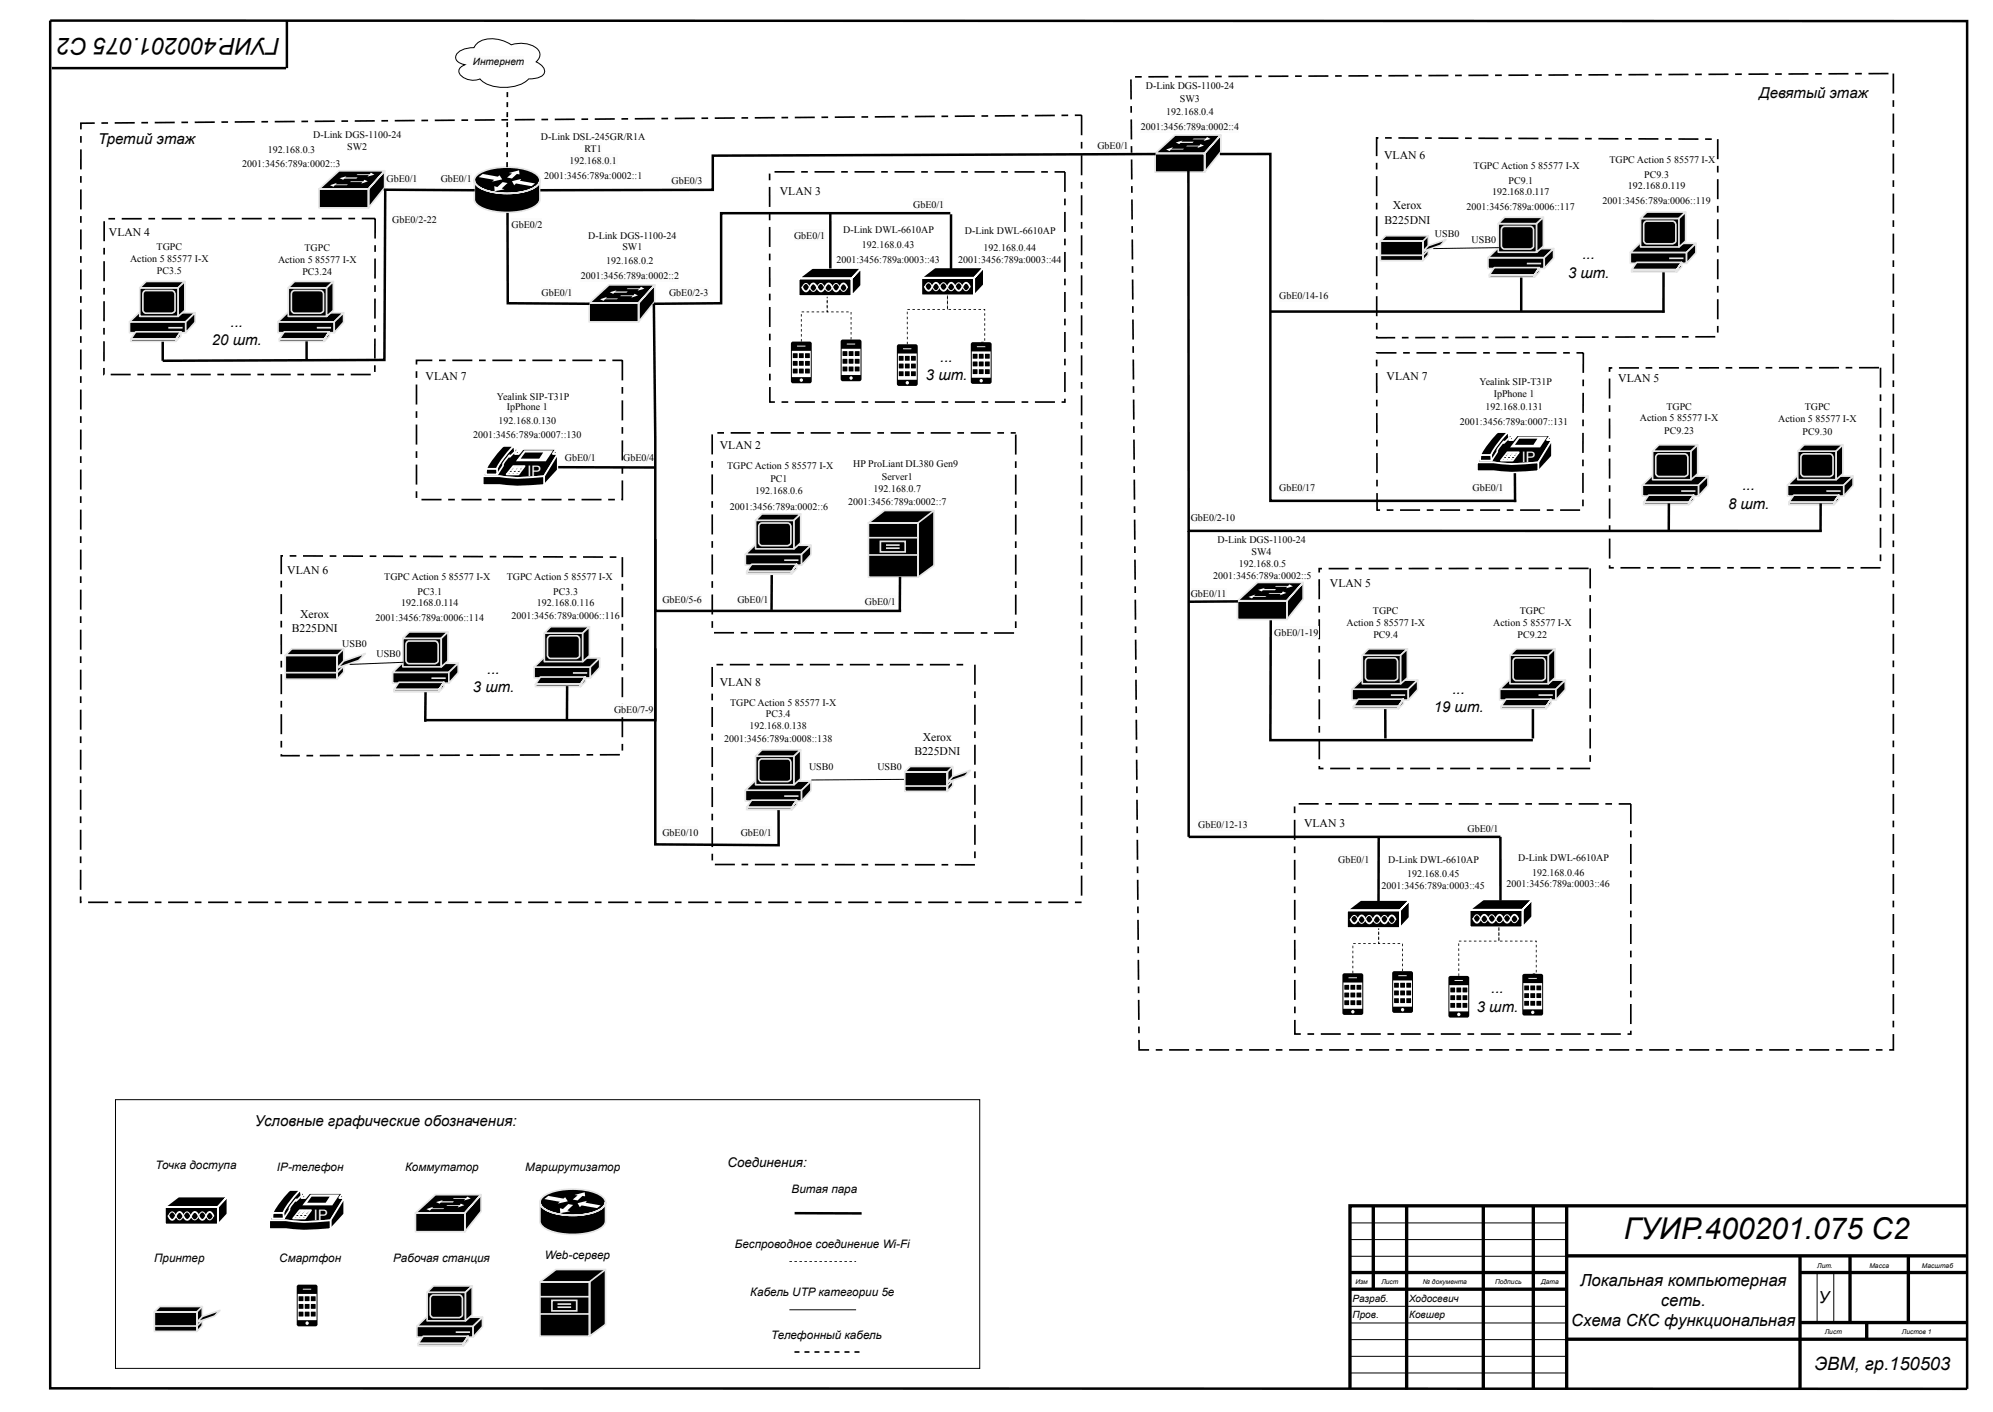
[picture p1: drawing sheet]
<svg xmlns="http://www.w3.org/2000/svg" width="593mm" height="420mm" viewBox="0 0 593 420" stroke-linecap="round" stroke-linejoin="round" font-family="sans-serif">
<defs><g id="words">
<text font-size="8.9" x="483.4" y="368.8">ГУИР.400201.075 С2</text>
<text font-size="6.9" x="83.4" y="11.2" transform="rotate(-180 83.4 11.2)">ГУИР.400201.075 С2</text>
<text font-size="5.5" x="540.2" y="407.7">ЭВМ, гр.150503</text>
<g font-size="5">
<text x="470.4" y="382.7">Локальная компьютерная</text>
<text x="494.5" y="388.6">сеть.</text>
<text x="541.4" y="387.6">У</text>
<text x="467.8" y="394.6">Схема СКС функциональная</text>
</g>
<g font-size="4.5">
<text x="523.7" y="29.1">Девятый этаж</text>
<text x="29.2" y="43">Третий этаж</text>
<text x="471.1" y="77.2">...</text>
<text x="466.8" y="82.7">3 шт.</text>
<text x="68.7" y="97.3">...</text>
<text x="63.1" y="102.8">20 шт.</text>
<text x="279.9" y="107.7">...</text>
<text x="275.6" y="113.2">3 шт.</text>
<text x="518.8" y="145.9">...</text>
<text x="514.5" y="151.4">8 шт.</text>
<text x="145.1" y="200.5">...</text>
<text x="140.8" y="206">3 шт.</text>
<text x="432.4" y="206.5">...</text>
<text x="426.9" y="212">19 шт.</text>
<text x="444" y="295.6">...</text>
<text x="439.6" y="301">3 шт.</text>
<text x="75.9" y="335">Условные графические обозначения:</text>
</g>
<g font-size="4.3" fill="#fff">
<text x="453" y="137.6">IP</text>
<text x="157.1" y="141.7">IP</text>
<text x="93.5" y="363.1">IP</text>
</g>
<text font-size="4" x="216.5" y="347.4">Соединения:</text>
<g font-size="3.5">
<text x="412.1" y="47.2">VLAN 6</text>
<text x="232.2" y="58.1">VLAN 3</text>
<text x="414.7" y="62.3">Xerox</text>
<text x="32.4" y="70.3">VLAN 4</text>
<text x="412.2" y="66.5">B225DNI</text>
<text x="126.7" y="112.9">VLAN 7</text>
<text x="412.8" y="112.9">VLAN 7</text>
<text x="481.8" y="113.7">VLAN 5</text>
<text x="214.3" y="133.5">VLAN 2</text>
<text x="85.5" y="170.8">VLAN 6</text>
<text x="395.9" y="174.7">VLAN 5</text>
<text x="89.4" y="183.9">Xerox</text>
<text x="86.9" y="188.1">B225DNI</text>
<text x="214.3" y="204.3">VLAN 8</text>
<text x="274.7" y="220.4">Xerox</text>
<text x="272.2" y="224.6">B225DNI</text>
<text x="388.3" y="246.2">VLAN 3</text>
<text x="46.3" y="347.9">Точка доступа</text>
<text x="82.5" y="348.4">IP-телефон</text>
<text x="120.6" y="348.4">Коммутатор</text>
<text x="156.4" y="348.4">Маршрутизатор</text>
<text x="235.7" y="355.1">Витая пара</text>
<text x="218.8" y="371.2">Беспроводное соединение Wi-Fi</text>
<text x="45.9" y="375.5">Принтер</text>
<text x="83.1" y="375.5">Смартфон</text>
<text x="117.1" y="375.5">Рабочая станция</text>
<text x="162.2" y="374.7">Web-сервер</text>
<text x="223.4" y="385.6">Кабель UTP категории 5e</text>
<text x="229.6" y="398.5">Телефонный кабель</text>
</g>
<g font-size="3">
<text x="140.8" y="19.4">Интернет</text>
<text x="341.1" y="26.6">D-Link DGS-1100-24</text>
<text x="347.2" y="34.3">192.168.0.4</text>
<text x="351.3" y="30.3">SW3</text>
<text x="93.2" y="41">D-Link DGS-1100-24</text>
<text x="161" y="41.7">D-Link DSL-245GR/R1A</text>
<text x="339.6" y="38.8">2001:3456:789a:0002::4</text>
<text x="79.7" y="45.5">192.168.0.3</text>
<text x="103.4" y="44.7">SW2</text>
<text x="174" y="45.2">RT1</text>
<text x="326.7" y="44.5">GbE0/1</text>
<text x="72.1" y="49.7">2001:3456:789a:0002::3</text>
<text x="162" y="53.1">2001:3456:789a:0002::1</text>
<text x="169.5" y="48.7">192.168.0.1</text>
<text x="438.7" y="50.2">TGPC Action 5 85577 I-X</text>
<text x="479.2" y="48.4">TGPC Action 5 85577 I-X</text>
<text x="489.5" y="52.9">PC9.3</text>
<text x="115.1" y="54.1">GbE0/1</text>
<text x="131.2" y="54.1">GbE0/1</text>
<text x="199.9" y="54.6">GbE0/3</text>
<text x="444.2" y="58.1">192.168.0.117</text>
<text x="449.1" y="54.6">PC9.1</text>
<text x="484.7" y="56.4">192.168.0.119</text>
<text x="271.9" y="61.8">GbE0/1</text>
<text x="436.6" y="62.6">2001:3456:789a:0006::117</text>
<text x="477.1" y="60.8">2001:3456:789a:0006::119</text>
<text x="116.8" y="66.3">GbE0/2-22</text>
<text x="152.3" y="67.8">GbE0/2</text>
<text x="175.1" y="71">D-Link DGS-1100-24</text>
<text x="236.4" y="71">GbE0/1</text>
<text x="251" y="69.3">D-Link DWL-6610AP</text>
<text x="287.3" y="69.5">D-Link DWL-6610AP</text>
<text x="427.2" y="70.5">USB0</text>
<text x="38.7" y="78">Action 5 85577 I-X</text>
<text x="46.6" y="74.5">TGPC</text>
<text x="90.7" y="74.7">TGPC</text>
<text x="185.3" y="74.5">SW1</text>
<text x="256.6" y="73.7">192.168.0.43</text>
<text x="292.8" y="74.7">192.168.0.44</text>
<text x="438.1" y="72.3">USB0</text>
<text x="46.7" y="81.7">PC3.5</text>
<text x="82.8" y="78.2">Action 5 85577 I-X</text>
<text x="90" y="81.9">PC3.24</text>
<text x="172.9" y="83.2">2001:3456:789a:0002::2</text>
<text x="180.4" y="78.7">192.168.0.2</text>
<text x="249.1" y="78.2">2001:3456:789a:0003::43</text>
<text x="285.3" y="78.2">2001:3456:789a:0003::44</text>
<text x="161.2" y="88.1">GbE0/1</text>
<text x="199.2" y="88.1">GbE0/2-3</text>
<text x="380.8" y="89.1">GbE0/14-16</text>
<text x="147.9" y="119.2">Yealink SIP-T31P</text>
<text x="440.5" y="114.4">Yealink SIP-T31P</text>
<text x="444.7" y="118.2">IpPhone 1</text>
<text x="150.9" y="122.1">IpPhone 1</text>
<text x="442.2" y="122.1">192.168.0.131</text>
<text x="488.2" y="125.4">Action 5 85577 I-X</text>
<text x="496.1" y="121.9">TGPC</text>
<text x="529.4" y="125.6">Action 5 85577 I-X</text>
<text x="537.3" y="122.1">TGPC</text>
<text x="140.9" y="130.3">2001:3456:789a:0007::130</text>
<text x="148.4" y="126.1">192.168.0.130</text>
<text x="434.7" y="126.3">2001:3456:789a:0007::131</text>
<text x="495.5" y="129.1">PC9.23</text>
<text x="536.7" y="129.3">PC9.30</text>
<text x="168.2" y="137.3">GbE0/1</text>
<text x="185.5" y="137.3">GbE0/4</text>
<text x="216.5" y="139.5">TGPC Action 5 85577 I-X</text>
<text x="229.4" y="143.5">PC1</text>
<text x="254" y="139">HP ProLiant DL380 Gen9</text>
<text x="262.5" y="143">Server1</text>
<text x="224.9" y="146.9">192.168.0.6</text>
<text x="260.1" y="146.4">192.168.0.7</text>
<text x="380.8" y="146.2">GbE0/17</text>
<text x="438.4" y="146.2">GbE0/1</text>
<text x="217.3" y="151.7">2001:3456:789a:0002::6</text>
<text x="252.5" y="150.2">2001:3456:789a:0002::7</text>
<text x="354.5" y="155.1">GbE0/2-10</text>
<text x="362.5" y="161.6">D-Link DGS-1100-24</text>
<text x="372.6" y="165.1">SW4</text>
<text x="114.4" y="172.5">TGPC Action 5 85577 I-X</text>
<text x="150.9" y="172.7">TGPC Action 5 85577 I-X</text>
<text x="361.2" y="172.2">2001:3456:789a:0002::5</text>
<text x="368.8" y="168.8">192.168.0.5</text>
<text x="124.3" y="177">PC3.1</text>
<text x="164.7" y="177">PC3.3</text>
<text x="197.2" y="179.4">GbE0/5-6</text>
<text x="219.5" y="179.4">GbE0/1</text>
<text x="257.5" y="179.9">GbE0/1</text>
<text x="354.5" y="177.7">GbE0/11</text>
<text x="111.8" y="184.9">2001:3456:789a:0006::114</text>
<text x="119.4" y="180.4">192.168.0.114</text>
<text x="152.3" y="184.2">2001:3456:789a:0006::116</text>
<text x="159.9" y="180.4">192.168.0.116</text>
<text x="408.8" y="182.7">TGPC</text>
<text x="452.4" y="182.7">TGPC</text>
<text x="379.3" y="189.1">GbE0/1-19</text>
<text x="400.9" y="186.1">Action 5 85577 I-X</text>
<text x="408.9" y="189.9">PC9.4</text>
<text x="444.5" y="186.1">Action 5 85577 I-X</text>
<text x="451.8" y="189.9">PC9.22</text>
<text x="101.9" y="192.6">USB0</text>
<text x="112.1" y="195.6">USB0</text>
<text x="182.8" y="212.2">GbE0/7-9</text>
<text x="217.4" y="210.2">TGPC Action 5 85577 I-X</text>
<text x="228" y="213.4">PC3.4</text>
<text x="215.6" y="220.9">2001:3456:789a:0008::138</text>
<text x="223.1" y="216.9">192.168.0.138</text>
<text x="240.9" y="229.1">USB0</text>
<text x="261.2" y="229.1">USB0</text>
<text x="197.2" y="248.7">GbE0/10</text>
<text x="220.5" y="248.7">GbE0/1</text>
<text x="356.7" y="246.4">GbE0/12-13</text>
<text x="436.9" y="247.7">GbE0/1</text>
<text x="398.4" y="256.9">GbE0/1</text>
<text x="413.3" y="256.9">D-Link DWL-6610AP</text>
<text x="452" y="256.4">D-Link DWL-6610AP</text>
<text x="418.9" y="261.1">192.168.0.45</text>
<text x="456.1" y="260.6">192.168.0.46</text>
<text x="411.3" y="264.6">2001:3456:789a:0003::45</text>
<text x="448.6" y="264.1">2001:3456:789a:0003::46</text>
<text x="402.6" y="387.4">Разраб.</text>
<text x="419.5" y="387.4">Ходосевич</text>
<text x="402.6" y="392.1">Пров.</text>
<text x="419.5" y="392.1">Ковшер</text>
</g>
<g font-size="2">
<text x="541" y="377.2">Лит.</text>
<text x="556.5" y="377.2">Масса</text>
<text x="572.2" y="377.2">Масштаб</text>
<text x="403.5" y="382.2">Изм</text>
<text x="411.3" y="382.2">Лист</text>
<text x="423.6" y="382.2">№ документа</text>
<text x="445.1" y="382.2">Подпись</text>
<text x="458.8" y="382.2">Дата</text>
<text x="543.3" y="397.1">Лист</text>
<text x="566.2" y="397.1">Листов 1</text>
</g>
</g></defs>
<path d="M141.2 53.7v3.2a4.5 4.5 0 0 0 .9 4.1 17.6 17.6 0 0 0 13 1.9l2.3-.6a4.1 4.1 0 0 0 3.3-3v-5.6a4.1 4.1 0 0 1-3.3 2.9 20.3 20.3 0 0 1-14.6-.8 2.72 2.72 0 0 1-1.6-2.1zM142.1 52a2.11 2.11 0 0 0-.9 2.1 2.11 2.11 0 0 0 1.6 1.7 19.8 19.8 0 0 0 16.4 0 2.23 2.23 0 0 0 1.5-2.1 2.23 2.23 0 0 0-1.5-2.2 19.8 19.8 0 0 0-16.4 0z" fill="#000"/>
<path d="M141.2 53.7a4.1 4.1 0 0 0 3.4 2.9 20.3 20.3 0 0 0 14.6-.8 2.72 2.72 0 0 0 1.5-2.1v5.6a4.1 4.1 0 0 1-3.3 3 20.3 20.3 0 0 1-14.6-.9 3.2 3.2 0 0 1-1.6-3.5zM142.1 52a17.6 17.6 0 0 1 13-1.9l2.3 .6a4.1 4.1 0 0 1 3.3 3 4.1 4.1 0 0 1-3.3 2.9 20.3 20.3 0 0 1-14.6-.8 2.15 2.15 0 0 1-1.5-1.7 2.15 2.15 0 0 1 .8-2.1z" fill="none" stroke="#e6e6e6" stroke-width=".5"/>
<path d="M142.5 52.7l1.2-.9 4.5 .8 .5-.4 .8 1.2-3 .7 .6-.6zM152.4 53.9l2.8-.7-.4 .6 4.5 .8-1.1 .8-4.6-.8-.5 .5zM151.5 51.5l3-.8 .2 1.2-.8-.1-1.5 1.3-1.4-.3 1.4-1.2zM147.1 55.4l1 .3 1.5-1.5 1.5 .3-1.7 1.6 .8 .3-2.9 .5z" fill="#fff"/>
<g fill="#000">
<path d="M175.4 90.2v5.6h14.7v-5.6zM175.4 90.2l5.9-5.4h13.6l-4.9 5.4zM194.9 84.8l-4.8 5.4v5.6l4.8-6z"/>
<path d="M237.8 82.9l4-3.1h14.6l-2.9 3.1zM256.4 79.8l-2.9 3.1v5.2l2.9-3.1zM237.8 82.9v5.2h15.7v-5.2z"/>
</g>
<path d="M256.4 79.8v5.2l-2.9 3.1v-5.2zM237.8 82.9l4-3.1h14.6l-2.9 3.1zM237.8 82.9h15.7v5.2h-15.7z" fill="none" stroke="#fff" stroke-width=".5"/>
<path d="M239.1 85.5l.1-.3a.99 .99 0 0 1 1.2-.8l1.7 2.3a1.52 1.52 0 0 0 1.5-1.3l.1-.2a.92 .92 0 0 1 .7-.7 .92 .92 0 0 1 .9 .3l.9 1.5 .4 .4a1.95 1.95 0 0 0 1.6-1.5 .99 .99 0 0 1 1.2-.8l1.7 2.3a1.46 1.46 0 0 0 1.4-1.2" fill="none" stroke="#000" stroke-width=".3"/>
<path d="M239.1 85.5l.1 .4a.99 .99 0 0 0 1.2 .8l1.7-2.3a1.52 1.52 0 0 1 1.5 1.2l.1 .3a.92 .92 0 0 0 .7 .7 .92 .92 0 0 0 .9-.3l.9-1.5 .4-.4a1.95 1.95 0 0 1 1.6 1.5 .99 .99 0 0 0 1.2 .8l1.7-2.3a1.45 1.45 0 0 1 1.4 1.1" fill="none" stroke="#000" stroke-width=".52"/>
<path d="M238.8 85.5l.2-.3a.92 .92 0 0 1 .7-.7 .92 .92 0 0 1 .9 .3l1.3 1.9a1.52 1.52 0 0 0 1.4-1.3l.1-.2a.92 .92 0 0 1 .7-.7 .92 .92 0 0 1 .9 .3l.9 1.5 .5 .4a1.53 1.53 0 0 0 1.4-1.3l.2-.2a.92 .92 0 0 1 .7-.7 .92 .92 0 0 1 .9 .3l1.3 1.9a1.45 1.45 0 0 0 1.3-1.2" fill="none" stroke="#fff" stroke-width=".3"/>
<path d="M238.8 85.5l.2 .4a.92 .92 0 0 0 .7 .7 .92 .92 0 0 0 .9-.3l1.3-1.9a1.52 1.52 0 0 1 1.4 1.2l.1 .3a.97 .97 0 0 0 1.7 .4l1.3-1.9a1.52 1.52 0 0 1 1.4 1.2l.2 .3a.92 .92 0 0 0 .7 .7 .92 .92 0 0 0 .9-.3l1.3-1.9a1.45 1.45 0 0 1 1.3 1.1" fill="none" stroke="#fff" stroke-width=".52"/>
<path d="M175.4 90.2h14.7v5.6h-14.7zM175.4 90.2l5.9-5.4h13.6l-4.9 5.4zM194.9 84.8v5l-4.8 6v-5.6z" fill="none" stroke="#e6e6e6" stroke-width=".5"/>
<path d="M178.7 89.1l2-.7-.4 .4h3.7l-.3 .3h-3.6l-.4 .4zM181.5 87l2.1-.6-.4 .3h3.6l-.3 .4h-3.5l-.4 .3zM184.6 88.1l.3-.2h3.7l.3-.5 1 .5-1.9 .7 .3-.5zM186.5 86l.3-.2h3.6l.4-.5 1.1 .6-2.1 .6 .4-.5z" fill="#fff"/>
<g fill="#000">
<path d="M144.8 139.5h3.1l.2 1.7h-3.5zM152.6 133l.4-.3 .3 1.7-1.6 1.6v-.6l-.3 .5a4.3 4.3 0 0 0-1.6 2.7l-1.7 2.6-.2-1.5a18.6 18.6 0 0 1 4.7-6.7zM149.5 133l.4-.3h3.1a24.5 24.5 0 0 0-5.1 6.8h-3.1a25.5 25.5 0 0 1 4.7-6.5zM149.4 133.6h5l-1.1 1.5h.5h.7l1.2-1.5h10l-1.1 1.5h1.4l-4 6.6a49.6 49.6 0 0 1-14.2 0h-4.1z"/>
<path d="M152.8 138.7h3.4l-1.8 2.5h-3.6zM166 135.1v4.8l-4 4.4v-2.6z"/>
<path d="M258.5 155.6v16.2h14.8v-16.2zM258.5 155.6h14.8v16.2l4.8-3.5v-16.4h-14.8z"/>
</g>
<path d="M258.5 155.6h14.8v16.2h-14.8zM258.5 155.6l4.8-3.7h14.8v16.4l-4.8 3.5v-16.2zM278.1 151.9l-4.8 3.7M258.5 160h14.8M258.5 165.2h14.8M262.1 161.1h7.4v3.1h-7.4zM263.8 163.1h4M263.8 162.2h4" fill="none" stroke="#e6e6e6" stroke-width=".5"/>
<path d="M144.8 139.5h3.1l.2 1.7h-3.5zM149.4 133.6h5l-1.1 1.5h.5h.7l1.2-1.5h10l-1.1 1.5h1.4l-4 6.6a49.6 49.6 0 0 1-14.2 0h-4.1zM149.5 133l.4-.3h3.1a24.5 24.5 0 0 0-5.1 6.8h-3.1a25.5 25.5 0 0 1 4.7-6.5zM152.6 133l.4-.3 .3 1.7-1.6 1.6v-.6l-.3 .5a4.3 4.3 0 0 0-1.6 2.7l-1.7 2.6-.2-1.5a18.6 18.6 0 0 1 4.7-6.7zM152.8 138.7h3.4l-1.8 2.5h-3.6zM166 135.1v4.8l-4 4.4v-2.6z" fill="none" stroke="#fff" stroke-width=".5"/>
<path d="M156.2 134.3h8l-1.8 2.7h-8.3z" fill="#fff"/>
<path d="M151.9 139.9h3.4M152.4 139.2h3.4M153.8 138.7l-1.8 2.5M154.4 133.6v1.5h-1.1zM155 138.7l-1.8 2.5M156.2 134.3h8l-1.8 2.7h-8.3zM165.7 133.6v1.5h-1.1zM143.7 141.7h4.1a49.6 49.6 0 0 0 14.2 0v2.6l-2.8 .2a40.8 40.8 0 0 1-10.5-.2h-5zM151.2 140.7h3.6" fill="none" stroke="#fff" stroke-width=".5"/>
<g fill="#000">
<path d="M154.4 133.6v1.5h-1.1zM156.3 134.7h5.4l-1.2 1.8h-5.5zM165.7 133.6v1.5h-1.1zM143.7 141.7h4.1a49.6 49.6 0 0 0 14.2 0v2.6l-2.8 .2a40.8 40.8 0 0 1-10.5-.2h-5z"/>
<path d="M95 56.3v5.6h14.7v-5.6zM95 56.3l5.9-5.5h13.6l-4.9 5.5zM114.5 50.8l-4.8 5.5v5.6l4.8-6.1z"/>
</g>
<path d="M95 56.3h14.7v5.6h-14.7zM95 56.3l5.9-5.5h13.6l-4.9 5.5zM114.5 50.8v5l-4.8 6.1v-5.6z" fill="none" stroke="#e6e6e6" stroke-width=".5"/>
<path d="M98.3 55.1l2-.7-.4 .5h3.7l-.3 .2h-3.6l-.4 .5zM101.1 53l2.1-.6-.4 .4h3.6l-.3 .3h-3.5l-.5 .4zM104.2 54.2l.3-.2h3.7l.3-.5 1 .5-1.9 .7 .3-.5zM106.1 52.1l.3-.2h3.6l.4-.5 1.1 .6-2.1 .6 .4-.5z" fill="#fff"/>
<g fill="#000">
<path d="M425.2 73.1l5.3-1.8-1.6 1.7-5.3 1.8zM447.9 64.7h11.6l-2 1.9h-11.4zM457.5 66.6l2-1.9v8.6l-2 1.8zM443 76.7h16.7v3.2h-16.7zM443 76.7l2.8-2.7h16.7l-2.8 2.7zM490.3 63.1h11.5l-1.9 1.9h-11.5zM499.9 65l1.9-1.9v8.6l-1.9 1.8zM485.4 75.1h16.7v3.3h-16.7zM485.4 75.1l2.8-2.7h16.7l-2.8 2.7zM43.5 83.8h11.5l-2 1.9h-11.4zM53 85.7l2-1.9v8.6l-2 1.8zM38.6 95.8h16.7v3.2h-16.7z"/>
<path d="M38.6 95.8l2.7-2.7h16.8l-2.8 2.7zM87.7 83.8h11.5l-2 1.9h-11.4zM97.2 85.7l2-1.9v8.6l-2 1.8zM82.8 95.8h16.7v3.2h-16.7zM82.8 95.8l2.7-2.7h16.8l-2.8 2.7zM226.8 152.9h11.6l-2 1.9h-11.4zM236.4 154.8l2-1.9v8.7l-2 1.7zM221.9 165h16.7v3.2h-16.7zM221.9 165l2.8-2.7h16.7l-2.8 2.7zM102.3 196.7l6.4-2.2-1.9 2.1-6.4 2.2zM121.8 188.1h11.6l-2 1.9h-11.5zM131.4 190l2-1.9v8.6l-2 1.8z"/>
<path d="M116.9 200.1l2.8-2.7h16.7l-2.8 2.7zM163.9 186.5h11.6l-2 1.9h-11.4zM173.5 188.4l2-1.9v8.6l-2 1.8zM159 198.5l2.8-2.7h16.7l-2.8 2.7zM407.4 193.1h11.6l-2 1.9h-11.4zM451.4 193.1h11.6l-2 1.9h-11.5zM116.9 200.1h16.7v3.2h-16.7zM159 198.5h16.7v3.3h-16.7zM417 195l2-1.9v8.6l-2 1.8zM402.5 205.1h16.8v3.2h-16.8zM402.5 205.1l2.8-2.7h16.8l-2.8 2.7zM461 195l2-1.9v8.6l-2 1.8z"/>
<path d="M446.5 205.1h16.7v3.2h-16.7zM446.5 205.1l2.8-2.7h16.7l-2.8 2.7z"/>
<path d="M563.4 21.9h.5v5.9h-.5zM563.4 29.8h.5v2h-.5zM563.4 33.8h.5v5.9h-.5zM563.4 41.7h.5v2h-.5zM563.4 45.7h.5v6h-.5zM563.4 53.6h.5v2h-.5zM563.4 57.6h.5v6h-.5zM563.4 65.6h.5v1.9h-.5zM563.4 69.5h.5v6h-.5zM563.4 77.5h.5v1.9h-.5zM563.4 81.4h.5v6h-.5zM563.4 89.4h.5v2h-.5zM563.4 93.3h.5v6h-.5zM563.4 101.3h.5v2h-.5zM563.4 105.3h.5v5.9h-.5zM563.4 113.2h.5v2h-.5zM563.4 117.2h.5v5.9h-.5zM563.4 125.1h.5v2h-.5zM563.4 129.1h.5v5.9h-.5zM563.4 137h.5v2h-.5zM563.4 141h.5v5.9h-.5zM563.4 148.9h.5v2h-.5zM563.4 152.9h.5v6h-.5zM563.4 160.8h.5v2h-.5zM563.4 164.8h.5v6h-.5zM563.4 172.7h.5v2h-.5zM563.4 176.7h.5v6h-.5zM563.4 184.7h.5v1.9h-.5zM563.4 188.6h.5v6h-.5zM563.4 196.6h.5v2h-.5zM563.4 200.5h.5v6h-.5zM563.4 208.5h.5v2h-.5zM563.4 212.4h.5v6h-.5zM563.4 220.4h.5v2h-.5zM563.4 224.4h.5v5.9h-.5zM563.4 232.3h.5v2h-.5zM563.4 236.3h.5v5.9h-.5zM563.4 244.2h.5v2h-.5zM563.4 248.2h.5v5.9h-.5zM563.4 256.1h.5v2h-.5zM563.4 260.1h.5v5.9h-.5zM563.4 268h.5v2h-.5zM563.4 272h.5v6h-.5zM563.4 279.9h.5v2h-.5zM563.4 283.9h.5v6h-.5zM563.4 291.8h.5v2h-.5zM563.4 295.8h.5v6h-.5zM563.4 303.8h.5v1.9h-.5zM563.4 307.7h.5v5h-1.5v-.5h1.3v.2h-.3zM558.5 312.2h2v.5h-2zM550.5 312.2h6v.5h-6zM546.6 312.2h1.9v.5h-1.9zM538.6 312.2h6v.5h-6zM534.7 312.2h1.9v.5h-1.9zM526.7 312.2h6v.5h-6zM522.7 312.2h2v.5h-2zM514.8 312.2h6v.5h-6zM510.8 312.2h2v.5h-2zM502.9 312.2h5.9v.5h-5.9zM498.9 312.2h2v.5h-2zM491 312.2h5.9v.5h-5.9zM487 312.2h2v.5h-2zM479.1 312.2h5.9v.5h-5.9zM475.1 312.2h2v.5h-2zM467.2 312.2h5.9v.5h-5.9zM463.2 312.2h2v.5h-2zM455.2 312.2h6v.5h-6zM451.3 312.2h2v.5h-2zM443.3 312.2h6v.5h-6zM439.4 312.2h2v.5h-2zM431.4 312.2h6v.5h-6zM427.5 312.2h1.9v.5h-1.9zM419.5 312.2h6v.5h-6zM415.5 312.2h2v.5h-2zM407.6 312.2h6v.5h-6zM403.6 312.2h2v.5h-2zM395.7 312.2h6v.5h-6zM391.7 312.2h2v.5h-2zM383.8 312.2h5.9v.5h-5.9zM379.8 312.2h2v.5h-2zM371.9 312.2h5.9v.5h-5.9zM367.9 312.2h2v.5h-2zM360 312.2h5.9v.5h-5.9zM356 312.2h2v.5h-2zM348.1 312.2h5.9v.5h-5.9zM344.1 312.2h2v.5h-2zM338.9 309.5h.4l.1 2.9h-.3v-.2h3v.5h-3.2zM338.8 305.5h.5v2h-.5zM338.8 297.6h.4l.1 5.9h-.5zM338.7 293.6h.5v2h-.5zM338.7 285.6h.4l.1 6h-.5zM338.6 281.7h.5v2h-.5zM338.6 273.7h.4l.1 6h-.5zM338.5 269.8h.5v1.9l-.5 .1zM338.5 261.8h.4l.1 6h-.5zM338.4 257.9h.5v1.9h-.5zM338.4 249.9h.4l.1 6h-.5zM338.3 245.9h.5v2h-.5zM338.3 238h.4l.1 6h-.5zM338.2 234h.5v2h-.5zM338.1 226.1h.5l.1 5.9-.5 .1zM338.1 222.1h.5v2h-.5zM338 214.2h.5l.1 5.9h-.5zM338 210.2h.5v2h-.5zM337.9 202.3h.5l.1 5.9h-.5zM337.9 198.3h.5v2h-.5zM337.8 190.4h.5l.1 5.9h-.5zM337.8 186.4h.5v2h-.5zM337.7 178.5h.5l.1 5.9h-.5zM337.7 174.5h.5v2h-.5zM337.6 166.6l.5-.1 .1 6h-.5zM337.6 162.6h.5v2h-.5zM337.5 154.6h.5l.1 6h-.5zM337.5 150.7h.5v2h-.5zM337.4 142.7h.5l.1 6h-.5zM337.4 138.8h.5v1.9h-.5zM337.3 130.8h.5l.1 6h-.5zM337.3 126.9l.5-.1v2h-.5zM337.2 118.9h.5l.1 6h-.5zM337.2 114.9h.5v2h-.5zM337.1 107h.5l.1 6h-.5zM337.1 103h.5v2h-.5zM337 95.1h.5l.1 5.9h-.5zM337 91.1h.5v2h-.5zM336.9 83.2h.5l.1 5.9h-.5zM336.9 79.2h.5v2h-.5zM336.8 71.3h.5l.1 5.9h-.5zM336.8 67.3h.5v2h-.5zM336.7 59.4h.5l.1 5.9h-.5zM336.7 55.4h.5v2h-.5zM336.6 47.5l.5-.1 .1 6h-.5zM336.6 43.5h.5v2h-.5zM336.5 35.5h.5l.1 6h-.5zM336.5 31.6h.5v2h-.5zM336.4 23.6h.5l.1 6h-.5zM337.9 22.6h2v.5h-2zM341.9 22.6h5.9v.5h-5.9zM349.8 22.6h2v.5h-2zM353.8 22.6l6-.1v.5l-6 .1zM361.7 22.5h2v.5h-2zM365.7 22.5h6v.5h-6zM373.7 22.5h1.9v.5h-1.9zM377.6 22.5l6-.1v.5h-6zM385.6 22.4h1.9v.5h-1.9zM389.5 22.4h6v.5h-6zM397.5 22.4h2v.5h-2zM401.4 22.3h6v.5h-6zM409.4 22.3h2v.5h-2zM413.4 22.3h5.9v.5h-5.9zM421.3 22.3h2v.4l-2 .1zM425.3 22.2h5.9v.5h-5.9zM433.2 22.2h2v.5h-2zM437.2 22.2h5.9v.5h-5.9zM445.1 22.2l2-.1v.5l-2 .1zM449.1 22.1h5.9v.5h-5.9zM457 22.1h2v.5h-2zM461 22.1h5.9v.5h-5.9zM468.9 22.1l2-.1v.5h-2zM472.9 22h6v.5h-6zM480.8 22h2v.5h-2zM484.8 22h6v.5h-6zM492.8 21.9h1.9v.5h-1.9zM496.7 21.9h6v.5h-6zM504.7 21.9h1.9v.5h-1.9zM508.6 21.9h6v.4l-6 .1zM516.6 21.8h2v.5h-2zM520.5 21.8h6v.5h-6zM528.5 21.8h2v.5h-2zM532.5 21.8l5.9-.1v.5l-5.9 .1zM540.4 21.7h2v.5h-2zM544.4 21.7h5.9v.5h-5.9zM552.3 21.7h2v.5h-2zM556.3 21.7l5.9-.1v.5l-5.9 .1z"/>
<path d="M343.9 45.7v5.5h14.7v-5.5zM343.9 45.7l5.9-5.5h13.6l-4.9 5.5zM363.4 40.2l-4.8 5.5v5.5l4.8-6z"/>
<path d="M511.2 41.4h.4v6h-.4zM511.2 49.4h.4v1.9h-.4zM511.2 53.3h.4v6h-.4zM511.2 61.3h.4v1.9h-.4zM511.2 65.2h.4v6h-.4zM511.2 73.2h.4v2h-.4zM511.2 77.1h.4v6h-.4zM511.2 85.1h.4v2h-.4zM511.2 89.1h.4v5.9h-.4zM511.2 97h.4v2h-.4zM504.7 100h6v.5h-6zM500.7 100h2v.5h-2zM492.8 100h5.9v.5h-5.9zM488.8 100h2v.5h-2zM480.9 100.1l5.9-.1v.5l-5.9 .1zM476.9 100.1h2v.5h-2zM469 100.1h5.9v.5h-5.9zM465 100.1h2v.5h-2zM457.1 100.1h5.9v.5h-5.9zM453.1 100.1h2v.5h-2zM445.1 100.2l6-.1v.5l-6 .1zM441.2 100.2h2v.5h-2zM433.2 100.2h6v.5h-6zM429.3 100.2h2v.5h-2zM421.3 100.2h6v.5h-6zM417.4 100.2h1.9v.5h-1.9zM409.6 100.1h.5v.4h-.2v-.2l5.5-.1v.5l-5.8 .1zM409.6 96.1h.5v2h-.5zM409.6 88.1h.5v6h-.5zM409.6 84.2h.5v2h-.5zM409.6 76.2h.5v6h-.5zM409.6 72.3h.5v2h-.5zM409.6 64.3h.5v6h-.5zM409.6 60.4h.5v1.9h-.5zM409.6 52.4h.5v6h-.5zM409.6 48.4h.5v2h-.5zM409.6 40.8h.8v.5h-.6v-.3h.3v5.5h-.5zM412.4 40.8h1.9v.5h-1.9zM416.3 40.8h6v.5h-6zM424.3 40.8h1.9v.5h-1.9zM428.2 40.9h6v.5l-6-.1zM436.2 40.9h2v.5h-2zM440.1 40.9h6v.5h-6zM448.1 40.9h2v.5h-2zM452.1 40.9l5.9 .1v.5l-5.9-.1zM460 41h2v.5h-2zM464 41h5.9v.5h-5.9zM471.9 41h2v.5h-2zM475.9 41l5.9 .1v.4h-5.9zM483.8 41.1h2v.5h-2zM487.8 41.1h5.9v.5h-5.9zM495.7 41.1h2v.5h-2zM499.7 41.1h5.9v.5h-5.9zM507.6 41.1l2 .1v.5l-2-.1z"/>
<path d="M111.4 65h.5v6h-.5zM111.4 73h.5v2h-.5zM111.4 76.9h.5v6h-.5zM111.4 84.9h.5v2h-.5zM111.4 88.9h.5v5.9h-.5zM111.4 96.8h.5v2h-.5zM111.4 100.8h.5l-.1 5.9h-.4zM111.3 108.7h.5v2h-.5zM104.4 111.2h6v.5h-6zM100.4 111.2h2v.5h-2zM92.5 111.2h6v.5h-6zM88.5 111.2h2v.5h-2zM80.6 111.2h6v.5h-6zM76.6 111.2h2v.5h-2zM68.7 111.2h5.9v.5h-5.9zM64.7 111.2h2v.5h-2zM56.8 111.2h5.9v.5h-5.9zM52.8 111.2h2v.5h-2zM44.9 111.2h5.9v.5h-5.9zM40.9 111.2h2v.5h-2zM33 111.2h5.9v.5h-5.9zM30.7 109.5h.5v2h-.3v-.3l.1 .5h-.3zM30.7 101.6h.5v5.9h-.5zM30.7 97.6h.5v2h-.5zM30.7 89.6h.5v6h-.5zM30.7 85.7h.5v2h-.5zM30.7 77.7h.5v6h-.5zM30.8 73.8h.4v2h-.4zM30.8 65.8h.5v6h-.5zM32.3 64.9h2v.4h-2zM36.2 64.8h6v.5h-6zM44.2 64.8h2v.5h-2zM48.2 64.8h5.9v.5h-5.9zM56.1 64.8h2v.5h-2zM60.1 64.8h5.9v.5h-5.9zM68 64.8h2v.5h-2zM72 64.8h5.9v.5h-5.9zM79.9 64.8h2v.5h-2zM83.9 64.8h5.9v.5h-5.9zM91.8 64.8h2v.5h-2zM95.8 64.8h5.9v.5h-5.9zM103.7 64.8h2v.5h-2zM107.7 64.8h4v.5h-4z"/>
<path d="M411 71.7h12.6v5.9h-12.6zM411 71.7l1.5-1.6h12.7v5.8l-1.6 1.7v-5.9z"/>
<path d="M459.7 76.7v3.2l2.8-3.1v-2.8zM458.3 79.6v1.4l-1.5 1.5v-.7zM443.4 81.8h13.4v.7h-13.4zM444.9 79.6h13.4l-1.5 2.2h-13.4zM446.1 66.6v8.5h11.4v-8.5z"/>
<path d="M502.1 75.1v3.3l2.8-3.1v-2.9zM500.6 78.1v1.3l-1.4 1.5v-.7zM485.8 80.2h13.4v.7h-13.4zM487.2 78.1h13.4l-1.4 2.1h-13.4zM488.4 65v8.5h11.5v-8.5z"/>
<path d="M55.3 95.8v3.2l2.8-3.1v-2.8zM53.8 98.7v1.4l-1.4 1.5v-.7zM38.9 100.9h13.5v.7h-13.5zM40.4 98.7h13.4l-1.4 2.2h-13.5zM41.6 85.7v8.5h11.4v-8.5z"/>
<path d="M99.5 95.8v3.2l2.8-3.1v-2.8zM98 98.7v1.4l-1.4 1.5v-.7zM83.2 100.9h13.4v.7h-13.4zM84.6 98.7h13.4l-1.4 2.2h-13.4zM85.8 85.7v8.5h11.4v-8.5z"/>
<path d="M185 107.2h.5v6h-.5zM185 115.2h.5v2h-.5zM185 119.2h.5v5.9h-.5zM185 127.1h.5v2h-.5zM185 131.1h.5v5.9h-.5zM185 139h.5v2h-.5zM185 143h.5v5.9h-.5v-.5h.3v.3h-.3zM181.1 148.4h2v.5h-2zM173.1 148.4h6v.5h-6zM169.2 148.4h1.9v.5h-1.9zM161.2 148.4h6v.5h-6zM157.2 148.4h2v.5h-2zM149.3 148.4h6v.5h-6zM145.3 148.4h2v.5h-2zM137.4 148.4h6v.5h-6zM133.4 148.4h2v.5h-2zM125.5 148.4h5.9v.5h-5.9zM123.7 146.2h.5v2h-.5zM123.7 138.3h.5v5.9h-.5zM123.7 134.3h.5v2h-.5zM123.7 126.3h.5v6h-.5zM123.7 122.4h.5v2h-.5zM123.7 114.4h.5v6h-.5zM123.7 110.5h.5v2h-.5zM123.7 107h5v.5h-4.7v-.3h.2v1.3h-.5zM130.7 107h2v.5h-2zM134.7 107h5.9v.5h-5.9zM142.6 107h2v.5h-2zM146.6 107h5.9v.5h-5.9zM154.5 107h2v.5h-2zM158.5 107h5.9v.5h-5.9zM166.4 107h2v.5h-2zM170.4 107h6v.5h-6zM178.3 107h2v.5h-2zM182.3 107h3v.5h-3z"/>
<path d="M302.2 129.3h.5v6h-.5zM302.2 137.3h.5v1.9h-.5zM302.2 141.2h.5v6h-.5zM302.2 149.2h.5v2h-.5zM302.2 153.1h.5v6h-.5zM302.2 161.1h.5v2h-.5zM302.2 165.1h.5v5.9h-.5zM302.2 173h.5v2h-.5zM302.2 177h.5v5.9h-.5zM302.2 184.9h.5v2h-.5zM296 188.1h5.9v.5h-5.9zM292 188.1h2v.5h-2zM284 188.1h6v.5h-6zM280.1 188.1h2v.5h-2zM272.1 188.1h6v.5h-6zM268.2 188.1h1.9v.5h-1.9zM260.2 188.1h6v.5h-6zM256.3 188.1h1.9v.5h-2zM248.3 188.1h6v.5h-6zM244.3 188.1h2v.5h-2zM236.4 188.1h6v.5h-6zM232.4 188.1h2v.5h-2zM224.5 188.1h5.9v.5h-5.9zM220.5 188.1h2v.5h-2zM212.6 188.1h5.9v.5h-5.9zM211.8 184.9h.5v1.9h-.5zM211.8 176.9h.5v6h-.5zM211.8 172.9h.5v2h-.5zM211.8 165h.5v6h-.5zM211.8 161h.5v2h-.5zM211.8 153.1h.5v5.9h-.5zM211.8 149.1h.5v2h-.5zM211.8 141.2h.5v5.9h-.5zM211.8 137.2h.5v2h-.5zM211.8 129.3h.5v5.9h-.5zM213.6 128.6h1.9v.5h-1.9zM217.5 128.6h6v.5h-6zM225.5 128.6h2v.5h-2zM229.4 128.6h6v.5h-6zM237.4 128.6h2v.5h-2zM241.3 128.6h6v.5h-6zM249.3 128.6h2v.5h-2zM253.3 128.6h5.9v.5h-5.9zM261.2 128.6h2v.5h-2zM265.2 128.6h5.9v.5h-5.9zM273.1 128.6h2v.5h-2zM277.1 128.6h5.9v.5h-5.9zM285 128.6h2v.5h-2zM289 128.6h5.9v.5h-5.9zM296.9 128.6h2v.5h-2zM300.9 128.6h1.5v.5h-1.5z"/>
<path d="M185 165.8h.5v6h-.5zM185 173.7h.5v2h-.5zM185 177.7h.5v6h-.5zM185 185.6h.5v2h-.5zM185 189.6h.5v6h-.5zM185 197.6h.5v1.9h-.5zM185 201.5h.5v6h-.5zM185 209.5h.5v2h-.5zM185 213.4h.5v6h-.5zM185 221.4h.5v2h-.5zM178.6 224.4h5.9v.5h-5.9zM174.6 224.4h2v.5h-2zM166.7 224.4h5.9v.5h-5.9zM162.7 224.4h2v.5h-2zM154.8 224.4h5.9v.5h-5.9zM150.8 224.5h2v.4l-2 .1zM142.9 224.5h5.9v.5h-5.9zM138.9 224.5h2v.5h-2zM130.9 224.5h6v.5h-6zM127 224.5h2v.5h-2zM119 224.5h6v.5h-6zM115.1 224.6h1.9l.1 .5h-2zM107.1 224.6h6v.5h-6zM103.2 224.6h1.9v.5h-1.9zM95.2 224.6h6v.5h-6zM91.2 224.6h2v.5h-2zM83.5 224.4h.5v.5h-.2v-.3h5.5v.5h-5.8zM83.5 220.5h.5v2h-.5zM83.5 212.5h.5v6h-.5zM83.5 208.6h.5v1.9h-.5zM83.5 200.6h.5v6h-.5zM83.5 196.7h.5v1.9h-.5zM83.5 188.7h.5v6h-.5zM83.5 184.7h.5v2h-.5zM83.5 176.8h.5v6h-.5zM83.5 172.8h.5v2h-.5zM83.5 165.2h.8v.5h-.6v-.3h.3v5.4h-.5zM86.2 165.2h2v.5h-2zM90.2 165.2h6v.5h-6zM98.1 165.2h2v.5h-2zM102.1 165.2l6 .1v.5l-6-.1zM110.1 165.3h1.9v.5h-1.9zM114 165.3h6v.5h-6zM122 165.3h2v.5h-2zM125.9 165.3l6 .1v.4h-6zM133.9 165.4h2v.5h-2zM137.9 165.4h5.9v.5h-6zM145.8 165.4h2v.5h-2zM149.8 165.4h5.9v.5h-5.9zM157.7 165.4l2 .1v.5l-2-.1zM161.7 165.5h5.9v.5h-5.9zM169.6 165.5h2v.5h-2zM173.6 165.5h5.9v.5h-5.9zM181.5 165.5h2v.5h-2z"/>
<path d="M238.6 165v3.2l2.8-3.1v-2.8zM237.2 167.9v1.4l-1.5 1.5v-.7zM222.3 170.1h13.4v.7h-13.4zM223.8 167.9h13.4l-1.5 2.2h-13.4zM225 154.8v8.5h11.4v-8.5z"/>
<path d="M473.2 169.1h.5v6h-.5zM473.2 177.1h.5v2h-.5zM473.2 181.1h.5v5.9h-.5zM473.2 189h.5v2h-.5zM473.2 193h.5v5.9h-.5zM473.2 200.9h.5v2h-.5zM473.2 204.9h.5v5.9h-.5zM473.2 212.8h.5v2h-.5zM473.2 216.8h.5v5.9h-.5zM473.2 224.7h.5v2h-.5zM467.5 228.5h5.9v.4h-5.9zM463.5 228.5h2v.4h-2zM455.6 228.5h5.9v.4h-5.9zM451.6 228.5h2v.4h-2zM443.6 228.5h6v.4h-6zM439.7 228.5h2v.4h-2zM431.7 228.5h6v.4h-6zM427.8 228.5h2v.4h-2zM419.8 228.5h6v.4h-6zM415.9 228.5h1.9v.4h-1.9zM407.9 228.5h6v.4h-6zM403.9 228.5h2v.4h-2zM396 228.5h6v.4h-6zM392.5 228h.5v.7h-.2v-.2h1.2v.4h-1.5zM392.5 220h.5v6h-.5zM392.5 216h.5v2h-.5zM392.5 208.1h.5v6h-.5zM392.5 204.1h.5v2h-.5zM392.5 196.2h.5v5.9h-.5zM392.5 192.2h.5v2h-.5zM392.5 184.3h.5v5.9h-.5zM392.5 180.3h.5v2h-.5zM392.5 172.4h.5v5.9h-.5zM392.5 169h1.1v.5h-.9v-.3h.3v1.2h-.5zM395.5 169h6v.5h-6zM403.5 169h2v.5h-2zM407.5 169h5.9v.4l-5.9 .1zM415.4 169l2-.1v.5h-2zM419.4 168.9h5.9v.5h-5.9zM427.3 168.9h2v.5h-2zM431.3 168.9h5.9v.5h-5.9zM439.2 168.9h2v.5h-2zM443.2 168.9h5.9v.5h-5.9zM451.1 168.9h2v.5h-2zM455.1 168.9h6v.5h-6zM463 168.9h2v.5h-2zM467 168.9h6v.5h-6z"/>
<path d="M175.7 198.5v3.3l2.8-3.1v-2.9zM174.3 201.5v1.3l-1.5 1.5v-.7zM159.4 203.6h13.4v.7h-13.4zM160.9 201.5h13.4l-1.5 2.1h-13.4zM162.1 188.4v8.5h11.4v-8.5z"/>
<path d="M84.9 195h15.5v7.1h-15.5zM84.9 195l2-1.9h15.4v6.9l-1.9 2.1v-7.1z"/>
<path d="M133.6 200.1v3.2l2.8-3.1v-2.8zM132.2 203v1.4l-1.5 1.5v-.7zM117.3 205.2h13.4v.7h-13.4zM118.7 203h13.5l-1.5 2.2h-13.4zM119.9 190v8.5h11.5v-8.5z"/>
<path d="M419.3 205.1v3.2l2.8-3.1v-2.8zM417.8 208.1v1.3l-1.5 1.5v-.7zM402.9 210.2h13.4v.7h-13.4zM404.4 208.1h13.4l-1.5 2.1h-13.4zM405.6 195v8.5h11.4v-8.5z"/>
<path d="M463.2 205.1v3.2l2.8-3.1v-2.8zM461.8 208.1v1.3l-1.5 1.5v-.7zM446.9 210.2h13.4v.7h-13.4zM448.3 208.1h13.5l-1.5 2.1h-13.4zM449.5 195v8.5h11.5v-8.5z"/>
</g>
<g fill="none" stroke="#e6e6e6" stroke-width=".5">
<path d="M343.9 45.7h14.7v5.5h-14.7zM343.9 45.7l5.9-5.5h13.6l-4.9 5.5zM363.4 40.2v5l-4.8 6v-5.5zM411 71.7h12.6v5.9h-12.6zM411 71.7l1.5-1.6h12.7v5.8l-1.6 1.7v-5.9zM425.2 73.1l5.3-1.8-1.6 1.7-5.3 1.8zM425.2 70.1l-1.6 1.6M425.2 74.4l-1.6 1.6h-12.6M443 76.7h16.7v3.2h-16.7zM443 76.7l2.8-2.7h16.7l-2.8 2.7zM444.9 79.6h13.4l-1.5 2.2h-13.4zM446.1 66.6h11.4v8.5h-11.4z"/>
<path d="M447.4 67.6l.4-.2h6.4a2.09 2.09 0 0 1 2.3 .7l.1 3.9a1.5 1.5 0 0 1-.8 2.1h-6.6a1.86 1.86 0 0 1-2.2-.7v-5zM447.9 64.7h11.6l-2 1.9h-11.4zM454.6 78.4h4.2M457.5 66.6l2-1.9v8.6l-2 1.8zM458.3 79.6v1.4l-1.5 1.5v-.7zM459.7 76.7l2.8-2.7v2.8l-2.8 3.1zM485.4 75.1h16.7v3.3h-16.7zM485.4 75.1l2.8-2.7h16.7l-2.8 2.7zM487.2 78.1h13.4l-1.4 2.1h-13.4zM488.4 65h11.5v8.5h-11.5zM489.8 66l.4-.2h6.4a2.09 2.09 0 0 1 2.3 .7v4a1.51 1.51 0 0 1-.8 2l-6.5 .1a1.85 1.85 0 0 1-2.2-.7v-5zM490.3 63.1h11.5l-1.9 1.9h-11.5z"/>
<path d="M496.9 76.9h4.3M499.9 65l1.9-1.9v8.6l-1.9 1.8zM500.6 78.1v1.3l-1.4 1.5v-.7zM502.1 75.1l2.8-2.7v2.9l-2.8 3.1zM38.6 95.8h16.7v3.2h-16.7zM38.6 95.8l2.7-2.7h16.8l-2.8 2.7zM40.4 98.7h13.4l-1.4 2.2h-13.5zM41.6 85.7h11.4v8.5h-11.4zM42.9 86.6l.4-.1h6.4a2.09 2.09 0 0 1 2.3 .7l.1 3.9a1.51 1.51 0 0 1-.8 2.1h-6.5a1.85 1.85 0 0 1-2.2-.7l-.1-5zM43.5 83.8h11.5l-2 1.9h-11.4zM50.1 97.5h4.3M53 85.7l2-1.9v8.6l-2 1.8z"/>
<path d="M53.8 98.7v1.4l-1.4 1.5v-.7zM55.3 95.8l2.8-2.7v2.8l-2.8 3.1zM82.8 95.8h16.7v3.2h-16.7zM82.8 95.8l2.7-2.7h16.8l-2.8 2.7zM84.6 98.7h13.4l-1.4 2.2h-13.4zM85.8 85.7h11.4v8.5h-11.4zM87.1 86.6l.4-.1h6.5a2.09 2.09 0 0 1 2.2 .7l.1 3.9a1.5 1.5 0 0 1-.8 2.1h-6.5a1.85 1.85 0 0 1-2.2-.7l-.1-5zM87.7 83.8h11.5l-2 1.9h-11.4zM94.3 97.5h4.3M97.2 85.7l2-1.9v8.6l-2 1.8zM98 98.7v1.4l-1.4 1.5v-.7zM99.5 95.8l2.8-2.7v2.8l-2.8 3.1z"/>
<path d="M443.4 81.8h13.4v.7h-13.4zM485.8 80.2h13.4v.7h-13.4zM38.9 100.9h13.5v.7h-13.5zM83.2 100.9h13.4v.7h-13.4zM225 154.8h11.4v8.5h-11.4zM226.3 155.8l.4-.2h6.4a2.09 2.09 0 0 1 2.3 .7l.1 4a1.51 1.51 0 0 1-.8 2l-6.6 .1a1.85 1.85 0 0 1-2.2-.7v-5zM226.8 152.9h11.6l-2 1.9h-11.4zM236.4 154.8l2-1.9v8.7l-2 1.7zM221.9 165h16.7v3.2h-16.7zM221.9 165l2.8-2.7h16.7l-2.8 2.7zM222.3 170.1h13.4v.7h-13.4zM223.8 167.9h13.4l-1.5 2.2h-13.4z"/>
<path d="M233.5 166.7h4.2M237.2 167.9v1.4l-1.5 1.5v-.7zM238.6 165l2.8-2.7v2.8l-2.8 3.1zM84.9 195h15.5v7.1h-15.5zM84.9 195l2-1.9h15.4v6.9l-1.9 2.1v-7.1zM102.3 196.7l6.4-2.2-1.9 2.1-6.4 2.2zM102.3 193.1l-1.9 1.9M102.3 198.2l-1.9 2h-15.5M119.9 190h11.5v8.5h-11.5zM121.3 190.9l.4-.1h6.4a2.09 2.09 0 0 1 2.3 .7v3.9a1.5 1.5 0 0 1-.7 2.1h-6.6a1.85 1.85 0 0 1-2.2-.7v-5zM121.8 188.1h11.6l-2 1.9h-11.5zM131.4 190l2-1.9v8.6l-2 1.8z"/>
<path d="M159 198.5h16.7v3.3h-16.7zM159 198.5l2.8-2.7h16.7l-2.8 2.7zM162.1 188.4h11.4v8.5h-11.4zM163.4 189.4l.4-.2h6.4a2.09 2.09 0 0 1 2.3 .7l.1 4a1.5 1.5 0 0 1-.8 2h-6.6a1.86 1.86 0 0 1-2.2-.6v-5zM163.9 186.5h11.6l-2 1.9h-11.4zM173.5 188.4l2-1.9v8.6l-2 1.8zM175.7 198.5l2.8-2.7v2.9l-2.8 3.1zM405.6 195h11.4v8.5h-11.4zM406.9 196l.4-.2h6.4a2.09 2.09 0 0 1 2.3 .7l.1 4a1.51 1.51 0 0 1-.8 2h-6.6a1.85 1.85 0 0 1-2.1-.6l-.1-5zM407.4 193.1h11.6l-2 1.9h-11.4zM417 195l2-1.9v8.6l-2 1.8zM449.5 195h11.5v8.5h-11.5z"/>
<path d="M450.9 196l.4-.2h6.4a2.09 2.09 0 0 1 2.3 .7v4a1.5 1.5 0 0 1-.8 2h-6.5a1.86 1.86 0 0 1-2.2-.6v-5zM451.4 193.1h11.6l-2 1.9h-11.5zM461 195l2-1.9v8.6l-2 1.8zM116.9 200.1h16.7v3.2h-16.7zM116.9 200.1l2.8-2.7h16.7l-2.8 2.7zM117.3 205.2h13.4v.7h-13.4zM118.7 203h13.5l-1.5 2.2h-13.4zM128.4 201.8h4.3M132.2 203v1.4l-1.5 1.5v-.7zM133.6 200.1l2.8-2.7v2.8l-2.8 3.1zM159.4 203.6h13.4v.7h-13.4zM160.9 201.5h13.4l-1.5 2.1h-13.4z"/>
<path d="M170.6 200.3h4.2M174.3 201.5v1.3l-1.5 1.5v-.7zM402.5 205.1h16.8v3.2h-16.8zM402.5 205.1l2.8-2.7h16.8l-2.8 2.7zM402.9 210.2h13.4v.7h-13.4zM404.4 208.1h13.4l-1.5 2.1h-13.4zM414.1 206.9h4.2M417.8 208.1v1.3l-1.5 1.5v-.7zM419.3 205.1l2.8-2.7v2.8l-2.8 3.1zM446.5 205.1h16.7v3.2h-16.7zM446.5 205.1l2.8-2.7h16.7l-2.8 2.7zM446.9 210.2h13.4v.7h-13.4z"/>
<path d="M448.3 208.1h13.5l-1.5 2.1h-13.4zM458 206.9h4.3M461.8 208.1v1.3l-1.5 1.5v-.7zM463.2 205.1l2.8-2.7v2.8l-2.8 3.1z"/>
</g>
<path d="M114.7 56.2l-.3 50.9-66 .3M194.7 90.4l.4 40.3v51.1h73.2M166.2 139l28.9 .1M195.1 160.5v53.8h-68.5" fill="none" stroke="#000" stroke-width=".74" stroke-linecap="butt"/>
<path d="M446.2 73.7l-19.5 .3M120.1 197.1l-16 .6" fill="none" stroke="#000" stroke-width=".3"/>
<path d="M347.2 44.5l2-.7-.4 .5h3.7l-.3 .2h-3.6l-.4 .5zM350 42.4l2.1-.6-.4 .4h3.7l-.3 .3h-3.6l-.4 .4zM353.1 43.6l.3-.3h3.7l.3-.4 1 .4-1.9 .7 .3-.4zM355.1 41.5l.3-.3h3.5l.5-.4 1 .6-2.1 .5 .4-.4z" fill="#fff"/>
<path d="M363.2 45.8h15v103.2h73.2M378.2 92.7h117.4" fill="none" stroke="#000" stroke-width=".74" stroke-linecap="butt"/>
<g fill="#000">
<path d="M440.8 135.4h3.1l.1 1.7h-3.4zM448.6 128.9l.4-.3 .3 1.7-1.6 1.6v-.6l-.3 .4a4.3 4.3 0 0 0-1.6 2.8l-1.8 2.6-.1-1.5a18.6 18.6 0 0 1 4.7-6.7zM445.5 128.9l.4-.3h3.1a24.5 24.5 0 0 0-5.1 6.8h-3.1a25.5 25.5 0 0 1 4.7-6.5zM445.4 129.5h4.9l-1 1.4h1.2l1.2-1.4h9.9l-1 1.4h1.4l-4 6.7-1.5 .1a46.8 46.8 0 0 1-12.7-.1h-4.1z"/>
<path d="M448.8 134.6h3.4l-1.9 2.5h-3.5zM462 130.9v4.9l-4 4.4v-2.6z"/>
</g>
<path d="M440.8 135.4h3.1l.1 1.7h-3.4zM445.4 129.5h4.9l-1 1.4h1.2l1.2-1.4h9.9l-1 1.4h1.4l-4 6.7-1.5 .1a46.8 46.8 0 0 1-12.7-.1h-4.1zM445.5 128.9l.4-.3h3.1a24.5 24.5 0 0 0-5.1 6.8h-3.1a25.5 25.5 0 0 1 4.7-6.5zM448.6 128.9l.4-.3 .3 1.7-1.6 1.6v-.6l-.3 .4a4.3 4.3 0 0 0-1.6 2.8l-1.8 2.6-.1-1.5a18.6 18.6 0 0 1 4.7-6.7zM448.8 134.6h3.4l-1.9 2.5h-3.5zM462 130.9v4.9l-4 4.4v-2.6z" fill="none" stroke="#fff" stroke-width=".5"/>
<path d="M452.2 130.2h8l-1.8 2.7h-8.3z" fill="#fff"/>
<path d="M439.7 137.6h5a44 44 0 0 0 13.3 0v2.6l-2.8 .2a40.7 40.7 0 0 1-10.5-.2h-5zM447.2 136.6h3.5M447.9 135.8h3.4M448.4 135.1h3.4M449.8 134.6l-1.8 2.5M450.3 129.5v1.4h-1zM451 134.6l-1.8 2.5M452.2 130.2h8l-1.8 2.7h-8.3zM461.6 129.5v1.4h-1z" fill="none" stroke="#fff" stroke-width=".5"/>
<g fill="#000">
<path d="M450.3 129.5v1.4h-1zM452.3 130.5h5.4l-1.2 1.9h-5.5zM461.6 129.5v1.4h-1zM439.7 137.6h5a44 44 0 0 0 13.3 0v2.6l-2.8 .2a40.7 40.7 0 0 1-10.5-.2h-5z"/>
<path d="M471.1 105h.5v6h-.5zM471.1 112.9h.5v2h-.5zM471.1 116.9h.5v6h-.5zM471.1 124.9h.4v1.9h-.5zM471 128.8h.5v6h-.5zM471 136.8h.5v2h-.5zM471 140.7h.5v6h-.5zM471 148.7h.5v2h-.5zM464.5 151.6h5.9v.5h-5.9zM460.5 151.6h2v.5h-2zM452.6 151.6h5.9v.5h-5.9zM448.6 151.6h2v.5h-2zM440.6 151.6h6v.5h-6zM436.7 151.6h2v.5h-2zM428.7 151.6h6v.5h-6zM424.8 151.6h1.9v.5h-1.9zM416.8 151.6h6v.5h-6zM412.9 151.6h1.9v.5h-1.9zM409.7 146.7h.5v5.1h-.2v-.2h.9v.5h-1.2zM409.7 142.8h.5v2h-.5zM409.7 134.8h.5v6h-.5zM409.7 130.9h.5v1.9h-.5zM409.6 122.9h.5l.1 6h-.5zM409.6 119h.5v1.9h-.5zM409.6 111h.5v6h-.5zM409.6 107h.5v2h-.5zM409.6 104.8h6.1v.5h-5.9v-.3h.3l-.5 .1zM417.7 104.8h2v.5h-2zM421.7 104.8h6v.5h-6zM429.6 104.8h2v.5h-2zM433.6 104.8h6v.5h-6zM441.6 104.8h1.9v.5h-1.9zM445.5 104.8h6v.5h-6zM453.5 104.8h1.9v.5h-1.9zM457.4 104.8h6v.5h-6zM465.4 104.8h2v.5h-2zM469.3 104.8h2.1v.5h-2.1z"/>
<path d="M368.4 178.8v5.6h14.8v-5.6zM368.4 178.8l6-5.5h13.6l-4.9 5.5zM388 173.3l-4.8 5.5v5.6l4.8-6.1z"/>
</g>
<path d="M378.3 184.3l-.1 36h78.2" fill="none" stroke="#000" stroke-width=".74" stroke-linecap="butt"/>
<path d="M368.4 178.8h14.8v5.6h-14.8zM368.4 178.8l6-5.5h13.6l-4.9 5.5zM388 173.3v5l-4.8 6.1v-5.6z" fill="none" stroke="#e6e6e6" stroke-width=".5"/>
<path d="M371.7 177.6l2-.7-.4 .5h3.7l-.3 .2h-3.6l-.4 .5zM374.6 175.5l2-.5-.4 .3h3.7l-.3 .4h-3.6l-.4 .3zM377.6 176.7l.3-.2h3.7l.3-.5 1.1 .5-2 .7 .3-.5zM379.6 174.6l.3-.2h3.6l.4-.5 1 .6-2 .6 .4-.5z" fill="#fff"/>
<g fill="#000">
<path d="M493.9 132.4h11.5l-2 1.9h-11.4zM537.1 132.4h11.5l-1.9 1.9h-11.5zM503.4 134.3l2-1.9v8.6l-2 1.8zM489 144.4h16.7v3.2h-16.7zM489 144.4l2.7-2.7h16.8l-2.8 2.7zM546.7 134.3l1.9-1.9v8.6l-1.9 1.8zM532.2 144.4h16.7v3.2h-16.7zM532.2 144.4l2.8-2.7h16.7l-2.8 2.7zM226.8 223.1h11.6l-2 1.9h-11.4zM236.4 225l2-1.9v8.7l-2 1.7zM221.9 235.2h16.7v3.2h-16.7zM221.9 235.2l2.8-2.7h16.7l-2.8 2.7z"/>
<path d="M283.6 231.1l5.3-1.9-1.6 1.8-5.3 1.8z"/>
<path d="M316.8 51.2h.5v5.9h-.5zM316.8 59.1h.5v2h-.5zM316.8 63.1h.5v5.9h-.5zM316.8 71h.5v2h-.5zM316.8 75h.5v5.9h-.5zM316.8 82.9h.5v2h-.5zM316.8 86.9h.5v5.9h-.5zM316.8 94.8h.5v2h-.5zM316.8 98.8h.5v6h-.5zM316.8 106.7h.5v2h-.5zM316.8 110.7h.5v6h-.5zM316.8 118.7h.5v1.2h-1.3v-.5h1v.2h-.2zM308.1 119.4h6v.5h-6zM304.1 119.4h2v.5h-2zM296.2 119.4h6v.5h-6zM292.2 119.4h2v.5h-2zM284.3 119.4h5.9v.5h-5.9zM280.3 119.4h2v.5h-2zM272.4 119.4h5.9v.5h-5.9zM268.4 119.4h2v.5h-2zM260.5 119.4h5.9v.5h-5.9zM256.5 119.4h2v.5h-2zM248.6 119.4h5.9v.5h-5.9zM244.6 119.4h2v.5h-2zM236.6 119.4h6v.5h-6zM232.7 119.4h2v.5h-2zM229 115.2h.4l.1 4.4h-.3v-.2h1.5v.5h-1.7zM228.9 111.2h.5v2h-.5zM228.9 103.3h.5v5.9h-.5zM228.9 99.3h.5v2h-.5zM228.9 91.4h.5v5.9h-.5zM228.9 87.4h.5v2h-.5zM228.9 79.4h.5v6h-.5zM228.9 75.5h.5v2h-.5zM228.9 67.5h.5v6h-.5zM228.9 63.6h.5v2h-.5zM228.9 55.6h.5v6h-.5zM228.9 51.7h.5v1.9h-.5zM230.6 50.9h5.9v.5h-5.9zM238.5 50.9h2v.5h-2zM242.5 50.9h6v.5h-6zM250.4 50.9h2v.5h-2zM254.4 50.9h6v.5h-6zM262.3 50.9h2v.5h-2zM266.3 50.9h6v.5h-6zM274.3 50.9h1.9v.5h-1.9zM278.2 50.9h6v.5h-6zM286.2 50.9h2v.5h-2zM290.1 50.9h6v.5h-6zM298.1 50.9h2v.5h-2zM302 50.9h6v.5h-6zM310 50.9h2v.5h-2zM314 50.9h3v.5h-3z"/>
<path d="M274.3 82.7l4-3.1h14.6l-2.9 3.1zM292.9 79.6l-2.9 3.1v5.2l2.9-3.1zM274.3 82.7v5.2h15.7v-5.2z"/>
<path d="M559.6 109.4h.5v6h-.5zM559.6 117.4h.5v1.9h-.5zM559.6 121.3h.5v6h-.5zM559.6 129.3h.5v2h-.5zM559.6 133.2h.5v6h-.5zM559.6 141.2h.5v2h-.5zM559.6 145.2h.5v5.9h-.5zM559.6 153.1h.5v2h-.5zM559.6 157.1h.5v5.9h-.5zM559.6 165h.5v2h-.5zM553.9 168.7h6v.5h-6zM549.9 168.7h2v.5h-2zM542 168.7h5.9v.5h-5.9zM538 168.7h2v.5h-2zM530.1 168.7h5.9v.5h-5.9zM526.1 168.7h2v.5h-2zM518.2 168.7h5.9v.5h-5.9zM514.2 168.7h2v.5h-2zM506.3 168.7h5.9v.5h-5.9zM502.3 168.7h2v.5h-2zM494.3 168.7h6v.5h-6zM490.4 168.7h2v.5h-2zM482.4 168.7h6v.5h-6zM479 168.2h.5v.8h-.3v-.3h1.3v.5h-1.5zM479 160.3h.5v5.9h-.5zM479 156.3h.5v2h-.5zM479 148.4h.5v5.9h-.5zM479 144.4h.4v2h-.4zM478.9 136.5h.5v5.9h-.4zM478.9 132.5h.5v2h-.5zM478.9 124.6h.5v5.9h-.5zM478.9 120.6h.5v2h-.5zM478.9 112.6h.5v6h-.5zM478.9 109.2h1.1v.5h-.8v-.2h.2v1.2h-.5zM482 109.2h5.9v.5h-5.9zM489.9 109.2h2v.5h-2zM493.9 109.2h5.9v.5h-5.9zM501.8 109.2h2v.5h-2zM505.8 109.2h6v.5h-6zM513.7 109.2h2v.5h-2zM517.7 109.2h6v.5h-6zM525.7 109.2h1.9v.5h-1.9zM529.6 109.2h6v.5h-6zM537.6 109.2h1.9v.5h-1.9zM541.5 109.2h6v.5h-6zM549.5 109.2h2v.5h-2zM553.4 109.2h6v.5h-6z"/>
<path d="M505.7 144.4v3.2l2.8-3.1v-2.8zM504.2 147.4v1.3l-1.4 1.5v-.7zM489.4 149.5h13.4v.7h-13.4zM490.8 147.4h13.4l-1.4 2.1h-13.4zM492 134.3v8.5h11.4v-8.5z"/>
<path d="M548.9 144.4v3.2l2.8-3.1v-2.8zM547.4 147.4v1.3l-1.4 1.5v-.7zM532.6 149.5h13.4v.7h-13.4zM534 147.4h13.4l-1.4 2.1h-13.4zM535.2 134.3v8.5h11.5v-8.5z"/>
<path d="M290 197.8h.5v6h-.5zM290 205.7h.5v2h-.5zM290 209.7h.5v6h-.5zM290 217.7h.5v1.9h-.5zM290 221.6h.5v6h-.5zM290 229.6h.5v2h-.5zM290 233.5h.5v6h-.5zM290 241.5h.5v2h-.5zM290 245.4h.5v6h-.5zM290 253.4h.5v2h-.5zM284.3 257.1h5.9v.5h-5.9zM280.3 257.1h2v.5h-2zM272.4 257.1h5.9v.5h-5.9zM268.4 257.1h2v.5h-2zM260.5 257.1h5.9v.5h-5.9zM256.5 257.1h2v.5h-2zM248.6 257.1h5.9v.5h-5.9zM244.6 257.1h2v.5h-2zM236.6 257l6 .1v.5l-6-.1zM232.7 257h2v.5h-2zM224.7 257h6v.5h-6zM220.8 257h2v.5h-2zM212.8 257h6v.5h-6zM211.8 254.1h.5v2h-.5zM211.8 246.1h.5v6h-.5zM211.8 242.2h.5v1.9h-.5zM211.8 234.2h.5v6h-.5zM211.8 230.2h.5v2h-.5zM211.8 222.3h.5v6h-.5zM211.8 218.3h.5v2h-.5zM211.8 210.4h.5v6h-.5zM211.8 206.4h.5v2h-.5zM211.8 198.5h.5v5.9h-.5zM213.3 197.5h2v.5h-2zM217.3 197.5h5.9v.5h-5.9zM225.2 197.5h2v.5h-2zM229.2 197.5h5.9v.5h-5.9zM237.1 197.5h2v.5h-2zM241.1 197.5h6v.5h-6zM249 197.5h2v.5h-2zM253 197.5l6 .1v.4h-6zM261 197.6h1.9v.4h-1.9zM264.9 197.6h6v.5l-6-.1zM272.9 197.6h1.9v.5h-1.9zM276.8 197.6h6v.5h-6zM284.8 197.6h2v.5h-2z"/>
<path d="M238.6 235.2v3.2l2.8-3.1v-2.8zM237.2 238.1v1.4l-1.5 1.5v-.7zM222.3 240.3h13.4v.7h-13.4zM223.8 238.1h13.4l-1.5 2.2h-13.4zM225 225v8.5h11.4v-8.5z"/>
<path d="M269.4 229.7h12.6v5.8h-12.6zM269.4 229.7l1.6-1.6h12.6v5.7l-1.6 1.7v-5.8z"/>
</g>
<path d="M292.9 79.6v5.2l-2.9 3.1v-5.2zM274.3 82.7l4-3.1h14.6l-2.9 3.1zM274.3 82.7h15.7v5.2h-15.7z" fill="none" stroke="#fff" stroke-width=".5"/>
<path d="M275.6 85.3l.2-.3a.99 .99 0 0 1 1.1-.8l1.7 2.3a1.52 1.52 0 0 0 1.5-1.3l.1-.2a.92 .92 0 0 1 .7-.7 .92 .92 0 0 1 .9 .3l.9 1.5 .4 .4a1.95 1.95 0 0 0 1.6-1.5 .99 .99 0 0 1 1.2-.8l1.7 2.3a1.46 1.46 0 0 0 1.4-1.2M269.5 231.9l-27.9 .2" fill="none" stroke="#000" stroke-width=".3"/>
<path d="M275.6 85.3l.2 .4a.99 .99 0 0 0 1.1 .8l1.7-2.3a1.52 1.52 0 0 1 1.5 1.2l.1 .3a.92 .92 0 0 0 .7 .7 .92 .92 0 0 0 .9-.3l.9-1.5 .4-.4a1.95 1.95 0 0 1 1.6 1.5 .99 .99 0 0 0 1.2 .8l1.7-2.3a1.46 1.46 0 0 1 1.4 1.1" fill="none" stroke="#000" stroke-width=".52"/>
<path d="M275.3 85.3l.2-.3a.92 .92 0 0 1 .7-.7 .92 .92 0 0 1 .9 .3l1.3 1.9a1.51 1.51 0 0 0 1.4-1.3l.1-.2a.92 .92 0 0 1 .7-.7 .92 .92 0 0 1 .9 .3l.9 1.5 .5 .4a1.53 1.53 0 0 0 1.5-1.3l.1-.2a.92 .92 0 0 1 .7-.7 .92 .92 0 0 1 .9 .3l1.3 1.9a1.45 1.45 0 0 0 1.3-1.2" fill="none" stroke="#fff" stroke-width=".3"/>
<path d="M275.3 85.3l.2 .4a.92 .92 0 0 0 .7 .7 .92 .92 0 0 0 .9-.3l1.3-1.9a1.51 1.51 0 0 1 1.4 1.2l.1 .3a.97 .97 0 0 0 1.7 .4l1.3-1.9a1.52 1.52 0 0 1 1.5 1.2l.1 .3a.92 .92 0 0 0 .7 .7 .92 .92 0 0 0 .9-.3l1.3-1.9a1.45 1.45 0 0 1 1.3 1.1" fill="none" stroke="#fff" stroke-width=".52"/>
<g fill="none" stroke="#e6e6e6" stroke-width=".5">
<path d="M492 134.3h11.4v8.5h-11.4zM493.3 135.3l.4-.2h6.4a2.09 2.09 0 0 1 2.3 .7l.1 4a1.5 1.5 0 0 1-.8 2h-6.5a1.85 1.85 0 0 1-2.2-.7l-.1-5zM493.9 132.4h11.5l-2 1.9h-11.4zM503.4 134.3l2-1.9v8.6l-2 1.8zM535.2 134.3h11.5v8.5h-11.5zM536.6 135.3l.4-.2h6.4a2.09 2.09 0 0 1 2.3 .7v3.9a1.51 1.51 0 0 1-.8 2.1h-6.5a1.85 1.85 0 0 1-2.2-.7v-5zM537.1 132.4h11.5l-1.9 1.9h-11.5zM546.7 134.3l1.9-1.9v8.6l-1.9 1.8zM489 144.4h16.7v3.2h-16.7zM489 144.4l2.7-2.7h16.8l-2.8 2.7zM489.4 149.5h13.4v.7h-13.4zM490.8 147.4h13.4l-1.4 2.1h-13.4z"/>
<path d="M500.5 146.1h4.3M504.2 147.4v1.3l-1.4 1.5v-.7zM505.7 144.4l2.8-2.7v2.8l-2.8 3.1zM532.2 144.4h16.7v3.2h-16.7zM532.2 144.4l2.8-2.7h16.7l-2.8 2.7zM532.6 149.5h13.4v.7h-13.4zM534 147.4h13.4l-1.4 2.1h-13.4zM543.7 146.1h4.3M547.4 147.4v1.3l-1.4 1.5v-.7zM548.9 144.4l2.8-2.7v2.8l-2.8 3.1zM221.9 235.2h16.7v3.2h-16.7zM221.9 235.2l2.8-2.7h16.7l-2.8 2.7z"/>
<path d="M223.8 238.1h13.4l-1.5 2.2h-13.4zM225 225h11.4v8.5h-11.4zM226.3 226l.4-.2h6.4a2.09 2.09 0 0 1 2.3 .7l.1 4a1.5 1.5 0 0 1-.8 2l-6.6 .1a1.85 1.85 0 0 1-2.2-.7v-5zM226.8 223.1h11.6l-2 1.9h-11.4zM233.5 236.9h4.2M236.4 225l2-1.9v8.7l-2 1.7zM237.2 238.1v1.4l-1.5 1.5v-.7zM238.6 235.2l2.8-2.7v2.8l-2.8 3.1zM269.4 229.7h12.6v5.8h-12.6zM269.4 229.7l1.6-1.6h12.6v5.7l-1.6 1.7v-5.8zM283.6 231.1l5.3-1.9-1.6 1.8-5.3 1.8zM283.6 228.1l-1.6 1.6"/>
<path d="M283.6 232.3l-1.6 1.6h-12.6M222.3 240.3h13.4v.7h-13.4z"/>
</g>
<path d="M195.1 193v58.3l36.7 .2v-10.4" fill="none" stroke="#000" stroke-width=".74" stroke-linecap="butt"/>
<path d="M136.2 15.8a6.3 6.3 0 0 1 4.9-1.6 6.1 6.1 0 0 1 6.9-2.5 10.6 10.6 0 0 1 4.2 1.6 7.9 7.9 0 0 1 8 1.5 2.4 2.4 0 0 1-.6 3.6 2.97 2.97 0 0 1 2.4 3.5 3.8 3.8 0 0 1-3.1 1.5l-1.5 .1a11.5 11.5 0 0 1-10.6 2.1 7 7 0 0 1-3.9-2.1 4.9 4.9 0 0 1-6.3-1.9 2.06 2.06 0 0 1 1.9-2.3 2.85 2.85 0 0 1-2.9-2.3z" fill="#fff"/>
<path d="M136.2 15.8a6.3 6.3 0 0 1 4.9-1.6 6.1 6.1 0 0 1 6.9-2.5 10.6 10.6 0 0 1 4.2 1.6 7.9 7.9 0 0 1 8 1.5 2.4 2.4 0 0 1-.6 3.6 2.97 2.97 0 0 1 2.4 3.5 3.8 3.8 0 0 1-3.1 1.5l-1.5 .1a11.5 11.5 0 0 1-10.6 2.1 7 7 0 0 1-3.9-2.1 4.9 4.9 0 0 1-6.3-1.9 2.06 2.06 0 0 1 1.9-2.3 2.85 2.85 0 0 1-2.9-2.3z" fill="none" stroke="#000" stroke-width=".3"/>
<g fill="#fbfbfb">
<path d="M140.9 16.7h15.1v3.4h-15.1z"/>
<path d="M172.9 80.4h29.3v3.5h-29.3z"/>
<path d="M339.6 36h29.3v3.5h-29.3z"/>
<path d="M174.1 42.5h5v3.5h-5z"/>
<path d="M169.7 46h14.1v3.4h-14.1z"/>
</g>
<g fill="#000">
<path d="M485.3 239.2h.5v6h-.5zM485.3 247.2h.5v2h-.5zM485.3 251.2h.5v5.9h-.5zM485.3 259.1h.5v2h-.5zM485.3 263.1h.5v5.9h-.5zM485.3 271h.5v2h-.5zM485.3 275h.5v5.9h-.5zM485.3 282.9h.5v2h-.5zM485.3 286.9h.5v5.9h-.5zM485.3 294.8h.5v2h-.5zM485.3 298.8h.5v6h-.5zM484.5 307.5h1v.2h-.2v-1h.5v1.3h-1.3zM476.6 307.5h5.9v.5h-5.9zM472.6 307.5h2v.5h-2zM464.7 307.5h5.9v.5h-5.9zM460.7 307.5h2v.5h-2zM452.8 307.5h5.9v.5h-5.9zM448.8 307.5h2v.5h-2zM440.9 307.5h5.9v.5h-5.9zM436.9 307.5h2v.5h-2zM428.9 307.5h6v.5h-6zM425 307.5h2v.5h-2zM417 307.5h6v.5h-6zM413.1 307.5h2v.5h-2zM405.1 307.5h6v.5h-6zM401.2 307.5h1.9v.5h-1.9zM393.2 307.5h6v.5h-6zM389.2 307.5h2v.5h-2zM385.3 303.5h.4l.1 4.2h-.3v-.2h1.8v.5h-2zM385.2 299.6l.5-.1v2h-.5zM385.2 291.6h.5v6h-.5zM385.2 287.6h.5v2h-.5zM385.2 279.7h.5v6h-.5zM385.2 275.7h.5v2h-.5zM385.2 267.8h.5v5.9h-.5zM385.2 263.8h.5v2h-.5zM385.2 255.9h.5v5.9h-.5zM385.2 251.9h.5v2h-.5zM385.2 244h.5v5.9h-.5zM385.2 240h.5v2h-.5zM386.6 239h6v.5h-6zM394.6 239h1.9v.5h-1.9zM398.5 239h6v.5h-6zM406.5 239h2v.5h-2zM410.4 239h6v.5h-6zM418.4 239h2v.5h-2zM422.4 239h5.9v.5h-5.9zM430.3 239h2v.5h-2zM434.3 239h5.9v.5h-5.9zM442.2 239h2v.5h-2zM446.2 239h5.9v.5h-5.9zM454.1 239h2v.5h-2zM458.1 239h5.9v.5h-5.9zM466 239h2v.5h-2zM470 239h6v.5h-6zM477.9 239h2v.5h-2zM481.9 239h3.6v.5h-3.6z"/>
<path d="M401 270.9l4.1-3.1h14.5l-2.8 3.1zM419.6 267.8l-2.8 3.1v5.3l2.8-3.1zM401 270.9v5.3h15.8v-5.3z"/>
<path d="M437.5 270.7l4.1-3h14.6l-2.9 3zM456.2 267.7l-2.9 3v5.3l2.9-3.1zM437.5 270.7v5.3h15.8v-5.3z"/>
<path d="M403.9 297.7h1.4v1.4h-1.4zM402.1 297.7h1.3v1.4h-1.3zM400.3 297.7h1.3v1.4h-1.3zM403.9 295.4h1.4v1.4h-1.4zM402.1 295.4h1.3v1.4h-1.3zM400.3 295.4h1.3v1.4h-1.3zM403.9 293.1h1.4v1.4h-1.4zM402.1 293.1h1.3v1.4h-1.3zM400.3 293.1h1.3v1.4h-1.3zM402.3 301.1a.51 .51 0 0 0 1 0 .51 .51 0 0 0-1 0zM400 292.4v7.8h5.6v-7.8zM401.5 290.8v.3h2.5v-.3zM399.8 289.8l.5-.2h5l.5 .4 .1 11.4-.4 .6h-5.2l-.6-.3v-11.4z"/>
<path d="M418.7 297.1h1.4v1.4h-1.4zM416.9 297.1h1.3v1.4h-1.3zM415.1 297.1h1.3v1.4h-1.3zM418.7 294.8h1.4v1.4h-1.4zM416.9 294.8h1.3v1.4h-1.3zM415.1 294.8h1.3v1.4h-1.3zM418.7 292.5h1.4v1.4h-1.4zM416.9 292.5h1.3v1.4h-1.3zM415.1 292.5h1.3v1.4h-1.3zM417.1 300.5a.51 .51 0 0 0 1 0 .51 .51 0 0 0-1 0zM414.8 291.8v7.8h5.6v-7.8zM416.3 290.2v.3h2.5v-.3zM414.6 289.2l.5-.2h5l.5 .4 .1 11.4-.4 .6h-5.2l-.6-.4v-11.4z"/>
<path d="M435.5 298.5h1.3v1.4h-1.3zM433.6 298.5h1.4v1.4h-1.4zM431.8 298.5h1.4v1.4h-1.4zM435.5 296.2h1.3v1.4h-1.3zM433.6 296.2h1.4v1.4h-1.4zM431.8 296.2h1.4v1.4h-1.4zM435.5 293.9h1.3v1.4h-1.3zM433.6 293.9h1.4v1.4h-1.4zM431.8 293.9h1.4v1.4h-1.4zM433.8 301.9a.51 .51 0 0 0 1 0 .51 .51 0 0 0-1 0zM431.5 293.2v7.8h5.6v-7.8zM433 291.6v.3h2.5v-.3zM431.4 290.6l.4-.2h5l.6 .4v11.4l-.4 .6h-5.2l-.5-.3-.1-11.5z"/>
<path d="M457.5 297.9h1.3v1.4h-1.3zM455.6 297.9h1.4v1.4h-1.4zM453.8 297.9h1.4v1.4h-1.4zM457.5 295.6h1.3v1.4h-1.3zM455.6 295.6h1.4v1.4h-1.4zM453.8 295.6h1.4v1.4h-1.4zM457.5 293.3h1.3v1.4h-1.3zM455.6 293.3h1.4v1.4h-1.4zM453.8 293.3h1.4v1.4h-1.4zM455.8 301.3a.51 .51 0 0 0 1 0 .51 .51 0 0 0-1 0zM453.5 292.6v7.8h5.6v-7.8zM455 291v.3h2.5v-.3zM453.4 290l.4-.2h5l.6 .4v11.4l-.3 .6h-5.3l-.5-.4-.1-11.4z"/>
</g>
<path d="M401 270.9l4.1-3.1h14.5l-2.8 3.1zM401 270.9h15.8v5.3h-15.8zM419.6 267.8v5.3l-2.8 3.1v-5.3zM437.5 270.7l4.1-3h14.6l-2.9 3zM437.5 270.7h15.8v5.3h-15.8zM456.2 267.7v5.2l-2.9 3.1v-5.3z" fill="none" stroke="#fff" stroke-width=".5"/>
<path d="M402.3 273.6l.2-.4a.99 .99 0 0 1 1.1-.7l1.8 2.2a1.52 1.52 0 0 0 1.4-1.2l.1-.3a.92 .92 0 0 1 .7-.7 .92 .92 0 0 1 .9 .3l.9 1.6 .5 .3a1.95 1.95 0 0 0 1.6-1.5 .99 .99 0 0 1 1.1-.7l1.8 2.2a1.46 1.46 0 0 0 1.3-1.1M438.8 273.4l.2-.4a.99 .99 0 0 1 1.2-.7l1.7 2.2a1.52 1.52 0 0 0 1.4-1.2l.1-.3a.92 .92 0 0 1 .7-.7 .92 .92 0 0 1 .9 .3l1 1.6 .4 .3a1.95 1.95 0 0 0 1.6-1.5 .99 .99 0 0 1 1.1-.7l1.8 2.2a1.46 1.46 0 0 0 1.3-1.1" fill="none" stroke="#000" stroke-width=".3"/>
<path d="M402.3 273.6l.2 .4a.99 .99 0 0 0 1.1 .7l1.8-2.2a1.52 1.52 0 0 1 1.4 1.2l.1 .3a.92 .92 0 0 0 .7 .7 .92 .92 0 0 0 .9-.3l.9-1.6 .5-.3a1.95 1.95 0 0 1 1.6 1.5 .99 .99 0 0 0 1.1 .7l1.8-2.2a1.46 1.46 0 0 1 1.3 1.1M438.8 273.4l.2 .4a.99 .99 0 0 0 1.2 .7l1.7-2.2a1.52 1.52 0 0 1 1.4 1.2l.1 .3a.92 .92 0 0 0 .7 .7 .92 .92 0 0 0 .9-.3l1-1.6 .4-.3a1.95 1.95 0 0 1 1.6 1.5 .99 .99 0 0 0 1.1 .7l1.8-2.2a1.45 1.45 0 0 1 1.3 1.1" fill="none" stroke="#000" stroke-width=".52"/>
<path d="M402.1 273.6l.2-.4a.92 .92 0 0 1 .6-.7 .92 .92 0 0 1 1 .3l1.2 1.9a1.51 1.51 0 0 0 1.4-1.2l.2-.3a.92 .92 0 0 1 .7-.7 .92 .92 0 0 1 .9 .3l.9 1.6 .4 .3a1.53 1.53 0 0 0 1.5-1.2l.1-.3a.92 .92 0 0 1 .7-.7 .92 .92 0 0 1 .9 .3l1.3 1.9a1.45 1.45 0 0 0 1.4-1.1M438.6 273.4l.2-.4a.92 .92 0 0 1 .6-.7 .92 .92 0 0 1 1 .3l1.2 1.9a1.51 1.51 0 0 0 1.5-1.2l.1-.3a.92 .92 0 0 1 .7-.7 .92 .92 0 0 1 .9 .3l.9 1.6 .4 .3a1.53 1.53 0 0 0 1.5-1.2l.1-.3a.92 .92 0 0 1 .7-.7 .92 .92 0 0 1 .9 .3l1.3 1.9a1.45 1.45 0 0 0 1.4-1.1" fill="none" stroke="#fff" stroke-width=".3"/>
<path d="M402.1 273.6l.2 .4a.92 .92 0 0 0 .6 .7 .92 .92 0 0 0 1-.3l1.2-1.9a1.51 1.51 0 0 1 1.4 1.2l.2 .3a.97 .97 0 0 0 1.7 .4l1.3-1.9a1.52 1.52 0 0 1 1.4 1.2l.1 .3a.92 .92 0 0 0 .7 .7 .92 .92 0 0 0 .9-.3l1.3-1.9a1.45 1.45 0 0 1 1.4 1.1M438.6 273.4l.2 .4a.92 .92 0 0 0 .6 .7 .92 .92 0 0 0 1-.3l1.2-1.9a1.51 1.51 0 0 1 1.5 1.2l.1 .3a.97 .97 0 0 0 1.7 .4l1.3-1.9a1.52 1.52 0 0 1 1.4 1.2l.1 .3a.92 .92 0 0 0 .7 .7 .92 .92 0 0 0 .9-.3l1.3-1.9a1.45 1.45 0 0 1 1.4 1.1" fill="none" stroke="#fff" stroke-width=".52"/>
<path d="M151 119.4h12.2v3.5h-12.2z" fill="#fbfbfb"/>
<g fill="#000">
<path d="M238.4 100.9h.3v.8h-.3zM238.4 99.4h.3v.8h-.3zM238.4 97.9h.3v.8h-.3zM238.4 96.4h.3v.8h-.3zM238.4 95h.3v.7h-.3zM238.4 93.5h.3v.7h-.3zM238.7 92.7h.7v.2h-.7zM240.1 92.7h.8v.2h-.8zM241.6 92.7h.8v.2h-.8zM243.1 92.7h.8v.2h-.8zM244.6 92.7h.8v.2h-.8zM246.1 92.2h.3v.7h-.3zM246.1 90.7h.3v.8h-.3zM246.1 89.3h.3v.7h-.3zM246.1 88.4l.3 .1z"/>
<path d="M239.7 109.7h1.4v1.4h-1.4zM237.9 109.7h1.3v1.4h-1.3zM236.1 109.7h1.3v1.4h-1.3zM239.7 107.4h1.4v1.4h-1.4zM237.9 107.4h1.3v1.4h-1.3zM236.1 107.4h1.3v1.4h-1.3zM239.7 105.2h1.4v1.3h-1.4zM237.9 105.2h1.3v1.3h-1.3zM236.1 105.2h1.3v1.3h-1.3zM238.1 113.1a.51 .51 0 0 0 1 0 .51 .51 0 0 0-1 0zM235.8 104.4v7.8h5.6v-7.8zM237.3 102.9v.2h2.5v-.2zM235.6 101.8l.5-.1h5l.5 .3 .1 11.4-.4 .6-5.2 .1-.6-.4v-11.4z"/>
<path d="M253.3 100.3h.2v.7h-.2zM253.3 98.8h.2v.8h-.2zM253.3 97.3h.2v.8h-.2zM253.3 95.8h.2v.8h-.2zM253.2 94.3h.3v.8h-.3zM253.2 92.9h.3v.7h-.3zM251.9 92.7h.8v.2h-.8zM250.4 92.7h.8v.2h-.8zM248.9 92.7h.8v.2h-.8zM247.4 92.7h.8v.2h-.8zM246.2 92.5h.2l-.1 .3 .4-.1v.2h-.5zM246.1 91h.3v.8h-.3zM246.1 89.5h.3v.8h-.3zM246.1 88.3h.3v.5h-.3z"/>
<path d="M254.5 109.1h1.4v1.4h-1.4zM252.7 109.1h1.4v1.4h-1.4zM250.9 109.1h1.3v1.4h-1.3zM254.5 106.8h1.4v1.4h-1.4zM252.7 106.8h1.4v1.4h-1.4zM250.9 106.8h1.3v1.4h-1.3zM254.5 104.5h1.4v1.4h-1.4zM252.7 104.5h1.4v1.4h-1.4zM250.9 104.5h1.3v1.4h-1.3zM252.9 112.5a.51 .51 0 0 0 1 0 .51 .51 0 0 0-1 0zM250.6 103.8v7.8h5.6v-7.8zM252.1 102.3v.2h2.5v-.2zM250.5 101.2l.4-.2h5l.5 .4 .1 11.4-.4 .6h-5.2l-.6-.3v-11.4z"/>
<path d="M270 101.7h.2v.7h-.2zM270 100.2h.2v.8h-.2zM270 98.7h.2v.8h-.2zM270 97.2h.2v.8h-.2zM270 95.7h.2v.8h-.2zM270 94.3h.2v.7h-.2zM270 92.8h.2v.7h-.2zM270.1 92h.8v.2h-.8zM271.6 92h.8v.2h-.8zM273.1 92h.8v.2h-.8zM274.6 92h.8v.2h-.8zM276.1 92h.7v.2h-.7zM277.6 92h.7v.2h-.7zM279.1 92h.7v.2h-.7zM280.6 92h.7v.2h-.7zM281.9 91.3h.3v.8h-.3zM281.9 89.8h.3v.8h-.3zM281.9 88.4h.3v.7h-.3z"/>
<path d="M271.3 110.5h1.3v1.4h-1.3zM269.4 110.5h1.4v1.4h-1.4zM267.6 110.5h1.4v1.4h-1.4zM271.3 108.2h1.3v1.4h-1.3zM269.4 108.2h1.4v1.4h-1.4zM267.6 108.2h1.4v1.4h-1.4zM271.3 105.9h1.3v1.4h-1.3zM269.4 105.9h1.4v1.4h-1.4zM267.6 105.9h1.4v1.4h-1.4zM269.6 113.9a.51 .51 0 0 0 1 0 .51 .51 0 0 0-1 0zM267.3 105.2v7.8h5.6v-7.8zM268.8 103.7v.2h2.5v-.2zM267.2 102.6l.4-.2h5l.6 .4v11.4l-.3 .6-5.3 .1-.5-.4-.1-11.4z"/>
<path d="M292.1 101.7h.8v.3h-.8zM293 100.6h.3v.8h-.3zM293 99.2h.3v.7h-.3zM293 97.7h.3v.7h-.3zM293 96.2h.3v.7h-.3zM293 94.7h.3v.7h-.3zM293 93.2h.3v.7h-.3zM292.8 92h.5v.5h-.3l.2-.4-.4 .1zM291.3 92h.8v.2h-.8zM289.8 92h.8v.2h-.8zM288.3 92h.8v.2h-.8zM286.9 92h.7v.2h-.7zM285.4 92h.7v.2h-.7zM283.9 92h.7v.2h-.7zM282.4 92h.7v.2h-.7zM281.9 90.9h.3v.8h-.3zM281.9 89.4h.3v.8h-.3zM281.9 87.9h.3v.8h-.3z"/>
<path d="M293.3 109.9h1.3v1.4h-1.3zM291.4 109.9h1.4v1.4h-1.4zM289.6 109.9h1.4v1.4h-1.4zM293.3 107.6h1.3v1.4h-1.3zM291.4 107.6h1.4v1.4h-1.4zM289.6 107.6h1.4v1.4h-1.4zM293.3 105.3h1.3v1.4h-1.3zM291.4 105.3h1.4v1.4h-1.4zM289.6 105.3h1.4v1.4h-1.4zM291.6 113.3a.51 .51 0 0 0 1 0 .51 .51 0 0 0-1 0zM289.3 104.6v7.8h5.6v-7.8zM290.8 103v.3h2.5v-.3zM289.2 102l.4-.2h5l.6 .4v11.4l-.3 .6h-5.3l-.5-.3-.1-11.4z"/>
<path d="M402.6 288.9h.3v.7h-.3zM402.6 287.4h.3v.7h-.3zM402.6 285.9h.3v.8h-.3zM402.6 284.4h.3v.8h-.3zM402.6 282.9h.3v.8h-.3zM402.6 281.4h.3v.8h-.3zM402.9 280.7h.7v.2h-.7zM404.4 280.7h.7v.2h-.7zM405.9 280.7h.7v.2h-.7zM407.3 280.7h.8v.2h-.8zM408.8 280.7h.8v.2h-.8zM410.3 280.2h.3v.7h-.3zM410.3 278.7h.3v.8h-.3zM410.3 277.2h.3v.8h-.3zM410.3 276.4l.3 .1z"/>
<path d="M417.4 288.3h.3v.7h-.3zM417.4 286.8h.3v.7h-.3zM417.4 285.3h.3v.7h-.3zM417.4 283.8h.3v.8h-.3zM417.4 282.3h.3v.8h-.3zM417.4 280.8h.3v.8h-.3zM416.1 280.7h.7v.2h-.7zM414.6 280.7h.8v.2h-.8zM413.1 280.7h.8v.2h-.8zM411.6 280.7h.8v.2h-.8zM410.3 280.5h.3l-.1 .3 .4-.1v.2h-.6zM410.3 279h.3v.7h-.3zM410.3 277.5h.3v.8h-.3zM410.3 276.3h.3v.5h-.3z"/>
<path d="M434.2 289.7h.2v.7h-.2zM434.2 288.2h.2v.7h-.2zM434.2 286.7h.2v.7h-.2zM434.2 285.2h.2v.8h-.2zM434.2 283.7h.2v.8h-.2zM434.2 282.2h.2v.8h-.2zM434.2 280.7h.2v.8h-.2zM434.3 279.9h.8v.3h-.8zM435.8 279.9h.8v.3h-.8zM437.3 279.9h.8v.3h-.8zM438.8 279.9h.8v.3h-.8zM440.3 279.9h.7v.3h-.7zM441.8 279.9h.7v.3h-.7zM443.3 279.9h.7v.3h-.7zM444.8 279.9h.7v.3h-.7zM446.1 279.3h.3v.8h-.3zM446.1 277.8h.3v.8h-.3zM446.1 276.3h.3v.8h-.3z"/>
<path d="M456.3 289.7h.8v.2h-.8zM457.2 288.6h.3v.8h-.3zM457.2 287.1h.3v.8h-.3zM457.2 285.6h.3v.8h-.3zM457.2 284.2h.3v.7h-.3zM457.2 282.7h.3v.7h-.3zM457.2 281.2h.3v.7h-.3zM457 279.9h.5v.5h-.3l.2-.3-.4 .1zM455.5 279.9h.7v.3h-.7zM454 279.9h.8v.3h-.8zM452.5 279.9h.8v.3h-.8zM451 279.9h.8v.3h-.8zM449.5 279.9h.8v.3h-.8zM448.1 279.9h.7v.3h-.7zM446.6 279.9h.7v.3h-.7zM446.1 278.9h.3v.7h-.3zM446.1 277.4h.3v.8h-.3zM446.1 275.9h.3v.8h-.3z"/>
</g>
<g fill="none" stroke="#000" stroke-width=".74" stroke-linecap="butt">
<path d="M114.3 56.5l27 .1M344 45.8l-131.8 .5v10.2l-51.3 .1M353.8 50.1l.1 107.9h188.5M151.1 63.4l.1 26.8 24.3 .2M247.2 63.4v16.5M282.9 63.4h-68.2v26.8l-20 .2M283.1 63.8v16.3M452.9 82.6v10.1M495.3 81l-.1 12M48.4 101.7v5.7M91.3 101.6v5.7M353.9 158v91h92.8v19"/>
<path d="M451 140.8l.1 8.6M496.9 149.8l-.1 8.4M542 149.8v8.4M229.8 171.1l-.1 10.4M267.9 171.7v10.3M368.6 179l-14.7 .1M126.7 206l-.1 8.8M168.8 204.2v10.4M412.4 211v8.8M456.4 211v8.8M410.5 249l-.1 19.3"/>
</g>
<g fill="#fbfbfb">
<path d="M444.8 115.4h12.2v3.5h-12.2z"/>
<path d="M131.2 51.4h9.2v3.5h-9.2z"/>
<path d="M152.3 65.1h9.2v3.4h-9.2z"/>
<path d="M199.9 51.9h9.2v3.5h-9.2z"/>
<path d="M354.5 152.4h13.2v3.5h-13.2z"/>
<path d="M326.7 41.7h9.2v3.5h-9.2z"/>
<path d="M116.8 63.6h13.2v3.4h-13.2z"/>
<path d="M115.1 51.4h9.1v3.5h-9.1z"/>
<path d="M161.2 85.4h9.2v3.5h-9.2z"/>
<path d="M199.2 85.4h11.6v3.5h-11.6z"/>
<path d="M185.5 134.5h9.2v3.5h-9.2z"/>
<path d="M197.2 176.7h11.7v3.5h-11.7z"/>
<path d="M182.8 209.5h11.7v3.4h-11.7z"/>
<path d="M197.2 245.9h10.7v3.5h-10.7z"/>
<path d="M354.5 175h10.7v3.5h-10.7z"/>
<path d="M356.7 243.7h14.7v3.5h-14.7z"/>
<path d="M379.3 186.4h13.2v3.5h-13.2z"/>
<path d="M380.8 86.4h14.7v3.5h-14.7z"/>
<path d="M380.8 143.5h10.7v3.4h-10.7z"/>
</g>
<path d="M34.4 327.3h257.3v79.9h-257.3z" fill="#fff"/>
<path d="M34.4 327.3h257.3v79.9h-257.3z" fill="none" stroke="#000" stroke-width=".3"/>
<g fill="#000">
<path d="M60.2 391.8l5.3-1.9-1.6 1.8-5.3 1.8zM129 382.7h11.6l-2 1.9h-11.4zM138.6 384.6l2-1.9v8.6l-2 1.8zM124.1 394.7h16.8v3.2h-16.8zM124.1 394.7l2.8-2.7h16.7l-2.7 2.7z"/>
<path d="M123.7 361v5.5h14.7v-5.5zM123.7 361l5.9-5.5h13.6l-4.9 5.5zM143.2 355.5l-4.8 5.5v5.5l4.8-6z"/>
<path d="M46 390.4h12.6v5.8h-12.6zM46 390.4l1.6-1.6h12.6v5.7l-1.6 1.7v-5.8z"/>
<path d="M140.9 394.7v3.2l2.7-3.1v-2.8zM139.4 397.7v1.3l-1.5 1.5v-.7zM124.5 399.8h13.4v.7h-13.4zM126 397.7h13.4l-1.5 2.1h-13.4zM127.2 384.6v8.5h11.4v-8.5z"/>
</g>
<g fill="none" stroke="#e6e6e6" stroke-width=".5">
<path d="M143.2 355.5v5l-4.8 6v-5.5zM123.7 361h14.7v5.5h-14.7zM123.7 361l5.9-5.5h13.6l-4.9 5.5zM46 390.4h12.6v5.8h-12.6zM46 390.4l1.6-1.6h12.6v5.7l-1.6 1.7v-5.8zM60.2 391.8l5.3-1.9-1.6 1.8-5.3 1.8zM60.2 388.8l-1.6 1.6M60.2 393l-1.6 1.6h-12.6M124.1 394.7h16.8v3.2h-16.8zM124.1 394.7l2.8-2.7h16.7l-2.7 2.7zM124.5 399.8h13.4v.7h-13.4zM126 397.7h13.4l-1.5 2.1h-13.4z"/>
<path d="M127.2 384.6h11.4v8.5h-11.4zM128.5 385.6l.4-.2h6.4a2.09 2.09 0 0 1 2.3 .7l.1 4a1.5 1.5 0 0 1-.8 2h-6.6a1.86 1.86 0 0 1-2.2-.7v-4.9zM129 382.7h11.6l-2 1.9h-11.4zM135.7 396.4h4.2M138.6 384.6l2-1.9v8.6l-2 1.8zM139.4 397.7v1.3l-1.5 1.5v-.7zM140.9 394.7l2.7-2.7v2.8l-2.7 3.1z"/>
</g>
<path d="M127 359.8l2-.7-.4 .5h3.7l-.3 .2h-3.6l-.4 .5zM129.8 357.7l2.1-.6-.4 .4h3.6l-.3 .3h-3.5l-.5 .4zM132.9 358.9l.3-.2h3.7l.3-.5 1 .5-1.9 .7 .3-.5zM134.8 356.8l.3-.2h3.6l.4-.5 1.1 .6-2.1 .6 .4-.5z" fill="#fff"/>
<path d="M236.6 361l19.9 .1" fill="none" stroke="#000" stroke-width=".74" stroke-linecap="butt"/>
<g fill="#000">
<path d="M89.1 354.5l.4-.4 .2 1.7-1.5 1.6v-.5l-.4 .4a4.3 4.3 0 0 0-1.6 2.7l-1.7 2.6-.1-1.5a18.7 18.7 0 0 1 4.7-6.6zM85.9 354.5l.4-.4h3.2a24.5 24.5 0 0 0-5.2 6.8h-3.1a25.5 25.5 0 0 1 4.7-6.4zM85.8 355.1h5l-1.1 1.4h1.2l1.2-1.4h10l-1.1 1.4h1.5l-4.1 6.7-1.5 .1a46.8 46.8 0 0 1-12.7-.1h-4.1zM81.2 360.9h3.1l.2 1.7h-3.4z"/>
<path d="M89.2 360.1h3.4l-1.8 2.5h-3.6zM102.5 356.5v4.8l-4.1 4.5v-2.6z"/>
</g>
<path d="M85.8 355.1h5l-1.1 1.4h1.2l1.2-1.4h10l-1.1 1.4h1.5l-4.1 6.7-1.5 .1a46.8 46.8 0 0 1-12.7-.1h-4.1zM85.9 354.5l.4-.4h3.2a24.5 24.5 0 0 0-5.2 6.8h-3.1a25.5 25.5 0 0 1 4.7-6.4zM89.1 354.5l.4-.4 .2 1.7-1.5 1.6v-.5l-.4 .4a4.3 4.3 0 0 0-1.6 2.7l-1.7 2.6-.1-1.5a18.7 18.7 0 0 1 4.7-6.6zM102.5 356.5v4.8l-4.1 4.5v-2.6zM81.2 360.9h3.1l.2 1.7h-3.4zM89.2 360.1h3.4l-1.8 2.5h-3.6z" fill="none" stroke="#fff" stroke-width=".5"/>
<path d="M92.6 355.7h8l-1.8 2.8h-8.3z" fill="#fff"/>
<path d="M49.1 359.2l4-3.1h14.6l-2.8 3.1zM49.1 359.2h15.8v5.2h-15.8zM67.7 356.1v5.2l-2.8 3.1v-5.2zM90.8 355.1v1.4h-1.1zM92.6 355.7h8l-1.8 2.8h-8.3zM102.1 355.1v1.4h-1.1zM80.1 363.2h5a44 44 0 0 0 13.3 0v2.6l-2.8 .2a40.7 40.7 0 0 1-10.5-.2h-5zM87.6 362.1h3.6M88.3 361.3h3.4M88.8 360.7h3.4M90.3 360.1l-1.9 2.5M91.4 360.1l-1.8 2.5" fill="none" stroke="#fff" stroke-width=".5"/>
<g fill="#000">
<path d="M90.8 355.1v1.4h-1.1zM92.8 356.1h5.3l-1.1 1.8h-5.6zM102.1 355.1v1.4h-1.1zM80.1 363.2h5a44 44 0 0 0 13.3 0v2.6l-2.8 .2a40.7 40.7 0 0 1-10.5-.2h-5z"/>
<path d="M49.1 359.2l4-3.1h14.6l-2.8 3.1zM67.7 356.1l-2.8 3.1v5.2l2.8-3.1zM49.1 359.2v5.2h15.8v-5.2z"/>
<path d="M92.6 390.4h1.3v1.3h-1.3zM90.8 390.4h1.3v1.3h-1.3zM88.9 390.4h1.4v1.3h-1.4zM92.6 388.1h1.3v1.4h-1.3zM90.8 388.1h1.3v1.4h-1.3zM88.9 388.1h1.4v1.4h-1.4zM92.6 385.8h1.3v1.4h-1.3zM90.8 385.8h1.3v1.4h-1.3zM88.9 385.8h1.4v1.4h-1.4zM90.9 393.8a.51 .51 0 0 0 1 0 .51 .51 0 0 0-1 0zM88.6 385.1v7.8h5.6v-7.8zM90.2 383.5v.3h2.5v-.3zM88.5 382.5l.4-.2h5l.6 .4v11.4l-.3 .6h-5.3l-.5-.4-.1-11.4z"/>
</g>
<path d="M50.4 361.8l.2-.3a.99 .99 0 0 1 1.1-.8l1.8 2.3a1.52 1.52 0 0 0 1.4-1.3l.1-.2a.92 .92 0 0 1 .7-.7 .92 .92 0 0 1 .9 .3l.9 1.5 .5 .4a1.95 1.95 0 0 0 1.5-1.5 .99 .99 0 0 1 1.2-.8l1.7 2.3a1.46 1.46 0 0 0 1.4-1.2" fill="none" stroke="#000" stroke-width=".3"/>
<path d="M50.4 361.8l.2 .4a.99 .99 0 0 0 1.1 .8l1.8-2.3a1.52 1.52 0 0 1 1.4 1.3l.1 .2a.92 .92 0 0 0 .7 .7 .92 .92 0 0 0 .9-.3l.9-1.5 .5-.4a1.95 1.95 0 0 1 1.5 1.5 .99 .99 0 0 0 1.2 .8l1.7-2.3a1.45 1.45 0 0 1 1.4 1.1" fill="none" stroke="#000" stroke-width=".52"/>
<path d="M50.1 361.8l.2-.3a.92 .92 0 0 1 .7-.7 .92 .92 0 0 1 .9 .3l1.3 1.9a1.52 1.52 0 0 0 1.4-1.3l.1-.2a.92 .92 0 0 1 .7-.7 .92 .92 0 0 1 .9 .3l1 1.5 .4 .4a1.53 1.53 0 0 0 1.5-1.3l.1-.2a.92 .92 0 0 1 .7-.7 .92 .92 0 0 1 .9 .3l1.3 1.9a1.45 1.45 0 0 0 1.3-1.2" fill="none" stroke="#fff" stroke-width=".3"/>
<path d="M50.1 361.8l.2 .4a.92 .92 0 0 0 .7 .7 .92 .92 0 0 0 .9-.3l1.3-1.9a1.52 1.52 0 0 1 1.4 1.3l.2 .2a.97 .97 0 0 0 1.6 .4l1.4-1.9a1.52 1.52 0 0 1 1.4 1.3l.1 .2a.92 .92 0 0 0 .7 .7 .92 .92 0 0 0 .9-.3l1.3-1.9a1.45 1.45 0 0 1 1.3 1.1" fill="none" stroke="#fff" stroke-width=".52"/>
<g fill="#fbfbfb">
<path d="M168.2 134.5h9.1v3.5h-9.1z"/>
<path d="M438.4 143.5h9.2v3.4h-9.2z"/>
<path d="M220.5 245.9h9.2v3.5h-9.2z"/>
<path d="M219.5 176.7h9.2v3.5h-9.2z"/>
<path d="M257.5 177.2h9.2v3.5h-9.2z"/>
<path d="M236.4 68.3h9.2v3.5h-9.2z"/>
<path d="M271.9 59.1h9.2v3.5h-9.2z"/>
<path d="M398.4 254.1h9.2v3.5h-9.2z"/>
<path d="M436.9 245h9.2v3.4h-9.2z"/>
</g>
<g fill="#000">
<path d="M150.7 48.3h.5v1.4h-.5zM150.7 45.3h.5v1.5h-.5zM150.7 42.3h.5v1.5h-.5zM150.8 39.3h.5l-.1 1.5h-.4zM150.8 36.3h.5v1.5h-.5zM150.8 33.4h.5v1.5h-.5zM150.8 30.4h.5v1.5h-.5zM150.8 27.4h.5v1.5h-.5zM150.8 25.9h.5z"/>
<path d="M160.7 357.8v3.3a4.5 4.5 0 0 0 .9 4 17.6 17.6 0 0 0 13 1.9l2.3-.6a4.1 4.1 0 0 0 3.4-3v-5.6a4.1 4.1 0 0 1-3.4 2.9 20.3 20.3 0 0 1-14.6-.8 2.72 2.72 0 0 1-1.6-2.1zM161.6 356.1a2.11 2.11 0 0 0-.8 2.1 2.11 2.11 0 0 0 1.5 1.7 19.7 19.7 0 0 0 16.4 0 2.23 2.23 0 0 0 1.6-2.1 2.23 2.23 0 0 0-1.6-2.2 19.8 19.8 0 0 0-16.4 0z"/>
<path d="M235 375.3h.8v.2h-.8zM236.5 375.3h.8v.2h-.8zM238 375.3h.7v.2h-.7zM239.5 375.3h.7v.2h-.7zM241 375.3h.7v.2h-.7zM242.5 375.3h.7v.2h-.7zM244 375.3h.7v.2h-.7zM245.4 375.3h.8v.2h-.8zM246.9 375.3h.8v.2h-.8zM248.4 375.3h.8v.2h-.8zM249.9 375.3h.8v.2h-.8zM251.4 375.3h.7v.2h-.7zM252.9 375.3h.7v.2h-.7zM254.4 375.3h.5v.2h-.5z"/>
<path d="M160.7 381.5v16.1h14.8v-16.1zM160.7 381.5h14.8v16.1l4.8-3.4v-16.4h-14.8z"/>
<path d="M236.5 402.1h1.5v.5h-1.5zM239.5 402.1h1.5v.5h-1.5zM242.5 402.1h1.5v.5h-1.5zM245.5 402.1h1.4v.5h-1.4zM248.4 402.1h1.5v.5h-1.5zM251.4 402.1h1.5v.5h-1.5zM254.4 402.1h1.5v.5h-1.5z"/>
</g>
<path d="M235 389.8h19.9" fill="none" stroke="#000" stroke-width=".3"/>
<path d="M160.7 357.8a4.1 4.1 0 0 0 3.4 2.9 20.3 20.3 0 0 0 14.6-.8 2.72 2.72 0 0 0 1.6-2.1v5.6a4.1 4.1 0 0 1-3.4 3 20.3 20.3 0 0 1-14.6-.8 3.2 3.2 0 0 1-1.6-3.5zM161.6 356.1a17.6 17.6 0 0 1 13-1.9l2.3 .6a4.1 4.1 0 0 1 3.4 3 4.1 4.1 0 0 1-3.4 2.9 20.3 20.3 0 0 1-14.6-.8 2.15 2.15 0 0 1-1.5-1.7 2.15 2.15 0 0 1 .8-2.1zM180.3 377.8l-4.8 3.7M160.7 381.5h14.8v16.1h-14.8zM160.7 381.5l4.8-3.7h14.8v16.4l-4.8 3.4v-16.1zM160.7 385.9h14.8M160.7 391h14.8M164.3 387h7.4v3.1h-7.4zM166 389h4M166 388.1h4" fill="none" stroke="#e6e6e6" stroke-width=".5"/>
<path d="M162.1 356.8l1.1-.9 4.5 .8 .6-.4 .8 1.2-3.1 .7 .7-.6zM172 358l2.7-.6-.4 .5 4.5 .8-1 .8-4.7-.8-.5 .6zM171 355.6l3.1-.8 .1 1.2-.8-.1-1.4 1.3-1.5-.2 1.5-1.2zM166.7 359.5l.9 .3 1.6-1.5 1.4 .3-1.7 1.6 .8 .3-2.9 .5z" fill="#fff"/>
<path d="M321.8 34.3h.5v5.9h-.5zM321.8 42.2h.5v2h-.5zM321.8 46.2h.5v6h-.5zM321.8 54.1h.5v2h-.5zM321.8 58.1h.5v6h-.5zM321.8 66.1h.5v1.9h-.5zM321.8 70h.5v6h-.5zM321.8 78h.5v1.9h-.5zM321.8 81.9h.5v6h-.5zM321.8 89.9h.5v2h-.5zM321.8 93.8h.5v6h-.5zM321.8 101.8h.5v2h-.5zM321.8 105.8h.5v5.9h-.5zM321.8 113.7h.5v2h-.5zM321.8 117.7h.5v5.9h-.5zM321.8 125.6h.5v2h-.5zM321.8 129.6h.5v5.9h-.5zM321.8 137.5h.5v2h-.5zM321.8 141.5h.5v5.9h-.5zM321.8 149.4h.5v2h-.5zM321.8 153.4h.5v5.9h-.5zM321.8 161.3h.5v2h-.5zM321.8 165.3h.5v6h-.5zM321.8 173.2h.5v2h-.5zM321.8 177.2h.5v6h-.5zM321.8 185.2h.5v1.9h-.5zM321.8 189.1h.5v6h-.5zM321.8 197.1h.5v1.9h-.5zM321.8 201h.5v6h-.5zM321.8 209h.5v2h-.5zM321.8 212.9h.5v6h-.5zM321.8 220.9h.5v2h-.5zM321.8 224.9h.5v5.9h-.5zM321.8 232.8h.5v2h-.5zM321.8 236.8h.5v5.9h-.5zM321.8 244.7h.5v2h-.5zM321.8 248.7h.5v5.9h-.5zM321.8 256.6h.5v2h-.5zM321.8 260.6h.5v5.9h-.5zM320 268.3h2v.5h-2zM312.1 268.3h5.9v.5h-5.9zM308.1 268.3h2v.5h-2zM300.2 268.3h5.9v.5h-5.9zM296.2 268.3h2v.5h-2zM288.3 268.3h5.9v.5h-5.9zM284.3 268.3h2v.5h-2zM276.3 268.3h6v.5h-6zM272.4 268.3h2v.5h-2zM264.4 268.3h6v.5h-6zM260.5 268.3h2v.5h-2zM252.5 268.3h6v.5h-6zM248.6 268.3h1.9v.5h-1.9zM240.6 268.3h6v.5h-6zM236.6 268.3h2v.5h-2zM228.7 268.3h6v.5h-6zM224.7 268.3h2v.5h-2zM216.8 268.3h6v.5h-6zM212.8 268.3h2v.5h-2zM204.9 268.3h5.9v.5h-5.9zM200.9 268.3h2v.5h-2zM193 268.3h5.9v.5h-5.9zM189 268.3h2v.5h-2zM181.1 268.3h5.9v.5h-5.9zM177.1 268.3h2v.5h-2zM169.2 268.3h5.9v.5h-5.9zM165.2 268.3h2v.5h-2zM157.2 268.3h6v.5h-6zM153.3 268.3h2v.5h-2zM145.3 268.3h6v.5h-6zM141.4 268.3h2v.5h-2zM133.4 268.3h6v.5h-6zM129.5 268.3h1.9v.5h-1.9zM121.5 268.3h6v.5h-6zM117.5 268.3h2v.5h-2zM109.6 268.3h6v.5h-6zM105.6 268.3h2v.5h-2zM97.7 268.3h6v.5h-6zM93.7 268.3h2v.5h-2zM85.8 268.3h5.9v.5h-5.9zM81.8 268.3h2v.5h-2zM73.9 268.3h5.9v.5h-5.9zM69.9 268.3h2v.5h-2zM62 268.3h5.9v.5h-5.9zM58 268.3h2v.5h-2zM50.1 268.3h5.9v.5h-5.9zM46.1 268.3h2v.5h-2zM38.1 268.3h6v.5h-6zM34.2 268.3h2v.5h-2zM26.2 268.3h6v.5h-6zM23.8 266.8h.4v1.7h-.2v-.2h.2v.5h-.4zM23.8 258.8h.5v6h-.5zM23.8 254.9h.5v2h-.5zM23.8 246.9h.5v6h-.5zM23.8 243h.5v2h-.5zM23.8 235h.5v6h-.5zM23.8 231.1h.5v1.9h-.5zM23.8 223.1h.5v6h-.5zM23.8 219.1h.5v2h-.5zM23.8 211.2h.5v6h-.5zM23.8 207.2h.5v2h-.5zM23.8 199.3h.5v6h-.5zM23.8 195.3h.5v2h-.5zM23.8 187.4h.5v5.9h-.5zM23.8 183.4h.5v2h-.5zM23.8 175.5h.5v5.9h-.5zM23.8 171.5h.5v2h-.5zM23.8 163.6h.5v5.9h-.5zM23.8 159.6h.5v2h-.5zM23.8 151.7h.5v5.9h-.5zM23.8 147.7h.5v2h-.5zM23.8 139.7h.5v6h-.5zM23.8 135.8h.5v2h-.5zM23.8 127.8h.5v6h-.5zM23.8 123.9h.5v1.9h-.5zM23.8 115.9h.5v6h-.5zM23.8 112h.5v1.9h-.5zM23.8 104h.5v6h-.5zM23.8 100h.5v2h-.5zM23.8 92.1h.5v6h-.5zM23.8 88.1h.5v2h-.5zM23.8 80.2h.5v5.9h-.5zM23.8 76.2h.5v2h-.5zM23.8 68.3h.5v5.9h-.5zM23.8 64.3h.5v2h-.5zM23.8 56.4h.5v5.9h-.5zM23.8 52.4h.5v2h-.5zM23.8 44.5h.5v5.9h-.5zM23.8 40.5h.5v2h-.5zM23.8 36.4h4.4v.5h-4.1v-.2h.2v1.8h-.5zM30.2 36.4h2v.5h-2zM34.2 36.3h5.9v.5h-5.9zM42.1 36.3h2v.5h-2zM46.1 36.2h5.9v.5h-5.9zM54 36.2h2v.5h-2zM58 36.1h5.9v.5h-5.9zM65.9 36.1h2v.5h-2zM69.9 36.1l5.9-.1v.5h-5.9zM77.8 36h2v.5h-2zM81.8 36l5.9-.1 .1 .5-6 .1zM89.7 35.9h2v.5h-2zM93.7 35.9l6-.1v.5l-6 .1zM101.6 35.8h2v.5h-2zM105.6 35.8l6-.1v.5l-6 .1zM113.6 35.7h1.9v.5h-1.9zM117.5 35.7l6-.1v.5l-6 .1zM125.5 35.6h1.9v.5h-1.9zM129.4 35.6l6-.1v.5l-6 .1zM137.4 35.5h2v.5h-2zM141.3 35.5l6-.1v.5l-6 .1zM149.3 35.4h2v.5h-2zM153.3 35.4l5.9-.1v.5l-5.9 .1zM161.2 35.3h2v.5h-2zM165.2 35.3l5.9-.1v.5l-5.9 .1zM173.1 35.2h2v.5h-2zM177.1 35.2h5.9v.4l-5.9 .1zM185 35.1h2v.5h-2zM189 35.1h5.9v.5h-5.9zM196.9 35h2v.5h-2zM200.9 35h5.9v.5h-5.9zM208.8 34.9h2v.5h-2zM212.8 34.9h6v.5h-6zM220.7 34.8h2v.5h-2zM224.7 34.8h6v.5h-6zM232.6 34.8l2-.1v.5l-1.9 .1zM236.6 34.7h6v.5h-6zM244.6 34.7l1.9-.1v.5l-1.9 .1zM248.5 34.6h6v.5h-6zM256.5 34.6l2-.1v.5l-2 .1zM260.4 34.5h6v.5h-6zM268.4 34.5h2v.5h-2zM272.3 34.4h6v.5h-5.9zM280.3 34.4h2v.5h-2zM284.3 34.3h5.9v.5h-5.9zM292.2 34.3h2v.5h-2zM296.2 34.2h5.9v.5h-5.9zM304.1 34.2h2v.5h-2zM308.1 34.2l5.9-.1v.5h-5.9zM316 34.1h2v.5h-2zM320 34.1l2-.1v.5l-2 .1z" fill="#000"/>
<path d="M14.9 6.1l570.7 .2v407l-570.7-.1zM85.4 6.1v14.2M15.4 20.3h69.8" fill="none" stroke="#000" stroke-width=".74" stroke-linecap="butt"/>
<g fill="none" stroke="#000" stroke-width=".99" stroke-linecap="butt">
<path d="M408.8 358.8v24.9M418.8 358.8v54.6M441.6 358.8v54.6M456.5 358.8v54.6M466.4 358.8v54.6M585.5 358.8h-183.6v54.6M401.9 378.7h64.5M466.4 373.7h119.1M535.9 378.7h49.6M535.9 373.7v39.7M550.8 373.7v19.9M568.1 373.7v19.9"/>
<path d="M401.9 383.7h64.5M466.4 398.5h119.1M535.9 393.6h49.6M555.7 393.6v4.9"/>
</g>
<path d="M402 373.9h64.5M402 368.9h64.5M402 363.9h64.5M541 378.3v15.4M545.9 378.3v15.4M402 398.7h64.5M402 393.7h64.5M402 388.7h64.5M402 408.6h64.5M402 403.6h64.5" fill="none" stroke="#000" stroke-width=".3"/>
<use href="#words"/>
</svg>
